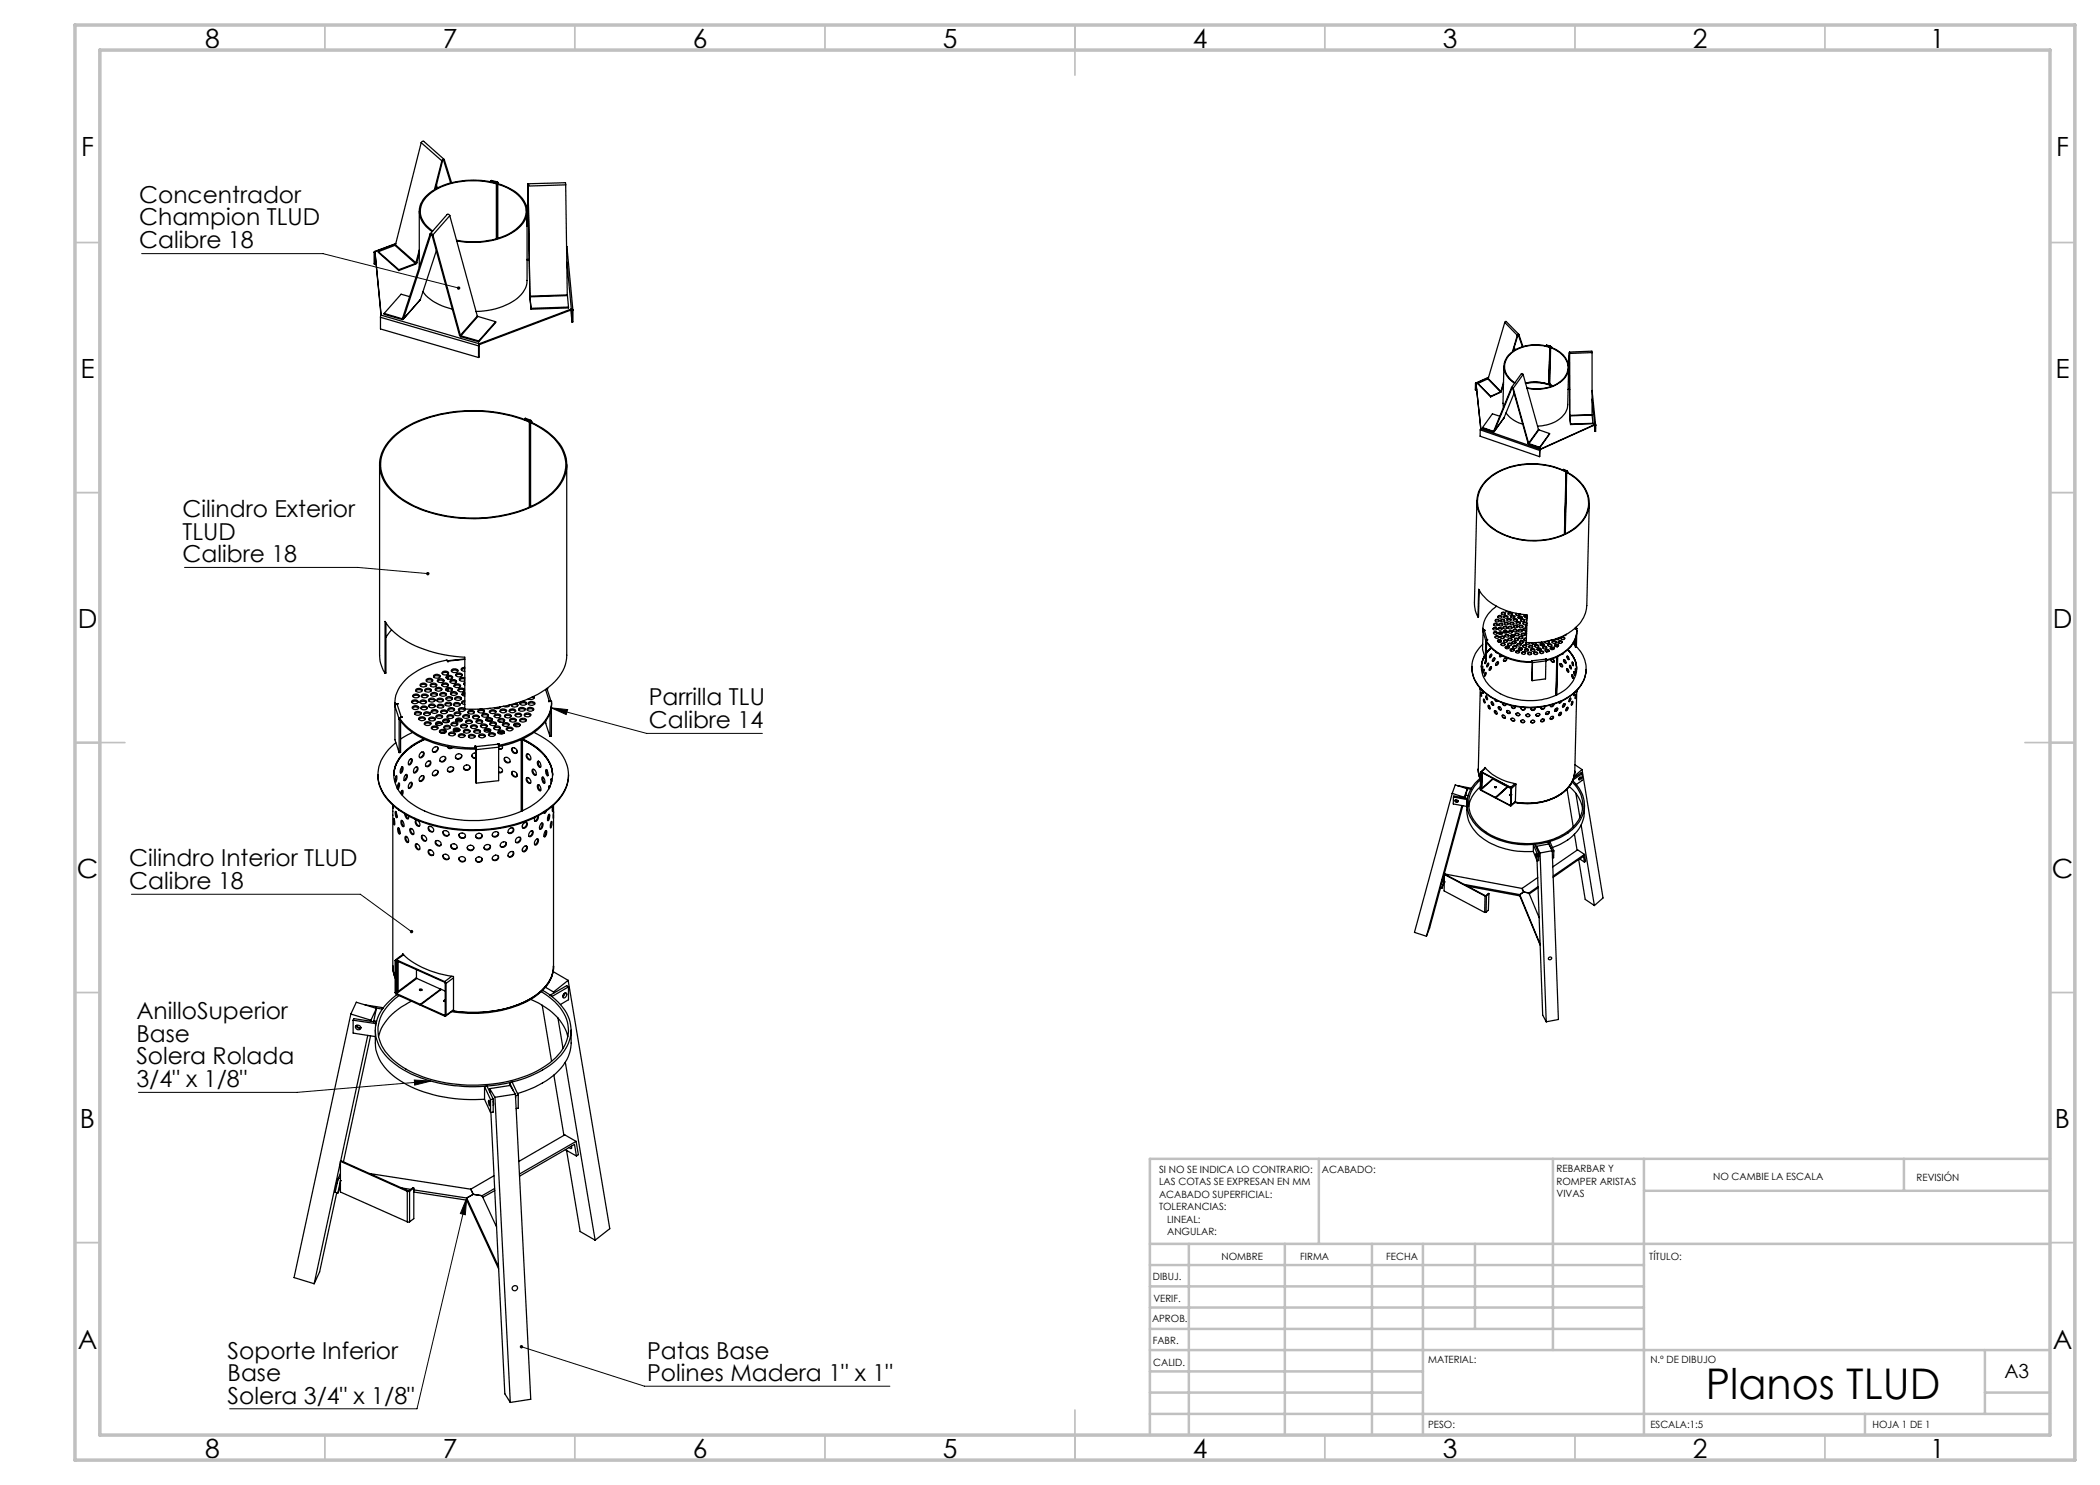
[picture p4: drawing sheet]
<svg xmlns="http://www.w3.org/2000/svg" width="420mm" height="297mm" viewBox="0 0 420 297" stroke-linecap="round" stroke-linejoin="round" font-family="sans-serif">
<defs><g id="words">
<text font-size="8.5" x="341.2" y="279.7">Planos TLUD</text>
<g font-size="5.3">
<text x="41" y="9.5">8</text>
<text x="88.5" y="9.5">7</text>
<text x="138.5" y="9.5">6</text>
<text x="188.5" y="9.5">5</text>
<text x="238.5" y="9.5">4</text>
<text x="288.5" y="9.5">3</text>
<text x="338.5" y="9.5">2</text>
<text x="386" y="9.5">1</text>
<text x="16.2" y="31.2">F</text>
<text x="411.2" y="31.2">F</text>
<text x="16.1" y="75.5">E</text>
<text x="411.1" y="75.5">E</text>
<text x="15.5" y="125.5">D</text>
<text x="410.5" y="125.5">D</text>
<text x="15.4" y="175.5">C</text>
<text x="410.4" y="175.5">C</text>
<text x="16" y="225.5">B</text>
<text x="411" y="225.5">B</text>
<text x="15.5" y="269.7">A</text>
<text x="410.5" y="269.7">A</text>
<text x="41" y="291.5">8</text>
<text x="88.5" y="291.5">7</text>
<text x="138.5" y="291.5">6</text>
<text x="188.5" y="291.5">5</text>
<text x="238.5" y="291.5">4</text>
<text x="288.5" y="291.5">3</text>
<text x="338.5" y="291.5">2</text>
<text x="386" y="291.5">1</text>
</g>
<g font-size="4.7">
<text x="27.8" y="40.6">Concentrador</text>
<text x="27.8" y="45.1">Champion TLUD</text>
<text x="27.8" y="49.6">Calibre 18</text>
<text x="36.5" y="103.4">Cilindro Exterior</text>
<text x="36.5" y="107.9">TLUD</text>
<text x="36.5" y="112.4">Calibre 18</text>
<text x="129.8" y="141">Parrilla TLU</text>
<text x="129.8" y="145.6">Calibre 14</text>
<text x="25.8" y="173.3">Cilindro Interior TLUD</text>
<text x="25.8" y="177.8">Calibre 18</text>
<text x="27.3" y="203.8">AnilloSuperior</text>
<text x="27.3" y="208.3">Base</text>
<text x="27.3" y="212.9">Solera Rolada</text>
<text x="27.3" y="217.4">3/4&quot; x 1/8&quot;</text>
<text x="45.5" y="271.7">Soporte Inferior</text>
<text x="129.4" y="271.7">Patas Base</text>
<text x="45.5" y="276.2">Base</text>
<text x="45.5" y="280.8">Solera 3/4&quot; x 1/8&quot;</text>
<text x="129.4" y="276.2">Polines Madera 1&quot; x 1&quot;</text>
</g>
<text font-size="3.9" x="400.9" y="275.5">A3</text>
<g font-size="2">
<text x="231.8" y="234.6">SI NO SE INDICA LO CONTRARIO:</text>
<text x="231.8" y="237.1">LAS COTAS SE EXPRESAN EN MM</text>
<text x="231.8" y="239.6">ACABADO SUPERFICIAL:</text>
<text x="264.4" y="234.6">ACABADO:</text>
<text x="311.3" y="234.5">REBARBAR Y</text>
<text x="311.3" y="237">ROMPER ARISTAS</text>
<text x="311.3" y="239.5">VIVAS</text>
<text x="342.6" y="236">NO CAMBIE LA ESCALA</text>
<text x="383.3" y="236.2">REVISIÓN</text>
<text x="231.8" y="242.1">TOLERANCIAS:</text>
<text x="233.4" y="244.6">LINEAL:</text>
<text x="233.4" y="247.1">ANGULAR:</text>
<text x="244.3" y="252">NOMBRE</text>
<text x="260" y="251.9">FIRMA</text>
<text x="277.2" y="251.9">FECHA</text>
<text x="329.9" y="251.9">TÍTULO:</text>
<text x="230.6" y="256.1">DIBUJ.</text>
<text x="230.7" y="260.3">VERIF.</text>
<text x="230.4" y="264.4">APROB.</text>
<text x="230.5" y="268.8">FABR.</text>
<text x="230.7" y="273.1">CALID.</text>
<text x="285.6" y="272.5">MATERIAL:</text>
<text x="330.1" y="272.5">N.º DE DIBUJO</text>
<text x="285.6" y="285.5">PESO:</text>
<text x="330.1" y="285.6">ESCALA:1:5</text>
<text x="374.5" y="285.6">HOJA 1 DE 1</text>
</g>
</g></defs>
<path d="M28.3 50.7h36.3l27.1 6.9M36.9 113.5h34.7l13.9 1.2M110.2 141.6l3.3 .3-.3 1zM110.2 141.6l19.1 5.1h23.2M26.3 178.9h45.8l10.2 7.4M82.9 216l3.3 .2-3.3 .8zM86.2 216.2l-26.8 2.3h-31.7M93.3 239.6l-.2 3.4-1-.3zM93.3 239.6l-9.9 42.2h-37.5M104.3 269.3l24.6 7.9h49.1" fill="none" stroke="#000" stroke-width=".2"/>
<g fill="none" stroke="#c0c0c0" stroke-width=".35">
<path d="M65 5v5M115 5v5M165 5v5M215 5v10M265 5v5M315 5v5M365 5v5M15 48.5h5M410 48.5h5M15 98.5h5M410 98.5h5M15 148.5h10"/>
<path d="M405 148.5h10M15 198.5h5M410 198.5h5M15 248.5h5M410 248.5h5M65 287v5M115 287v5M165 287v5M215 282v10M265 287v5M315 287v5M365 287v5"/>
</g>
<g fill="none" stroke="#c0c0c0" stroke-width=".5">
<path d="M263.8 231.8v17M310.6 231.8v38.2M328.8 231.8v55.2M328.8 238.2h81.2M380.8 231.8v6.4M410 231.8h-180v55.2M230 248.8h180M230 257.3h98.8M230 253h98.8M237.8 248.8v38.2M257 248.8v38.2M274.4 248.8v38.2"/>
<path d="M284.6 248.8v38.2M295 248.8v17M230 265.8h98.8M230 261.5h98.8M230 278.5h54.6M230 274.3h54.6M230 270h180M397 278.5h13M397 270v12.8M230 282.8h180M373 282.8v4.2"/>
</g>
<path d="M15 5h400v287h-400zM20 10h390v277h-390z" fill="none" stroke="#c0c0c0" stroke-width=".7"/>
<path d="M85.3 114.5a.34 .34 0 0 0 .1 .5 .34 .34 0 0 0 .5-.2l-.4-.1h.4a.34 .34 0 0 0-.2-.3 .34 .34 0 0 0-.4 .1zM110.2 141.6l3.3 .3-.3 1zM82.1 186.1l-.1 .1a.33 .33 0 0 0 .1 .4 .33 .33 0 0 0 .5-.1l-.3-.2 .3 .2a.34 .34 0 0 0-.1-.5 .34 .34 0 0 0-.4 .1zM82.9 216l3.3 .2-3.3 .8zM104.1 269.1l-.1 .1 .3 .1-.3-.1a.34 .34 0 0 0 .3 .5 .34 .34 0 0 0 .3-.4 .34 .34 0 0 0-.5-.2zM93.3 239.6l-.2 3.4-1-.3zM91.4 57.4a.34 .34 0 0 0 .2 .5 .34 .34 0 0 0 .4-.2l-.3-.1 .3 .1a.34 .34 0 0 0-.1-.4 .34 .34 0 0 0-.5 .1z" fill="#000"/>
<g fill="none" stroke="#000" stroke-width=".25">
<path d="M84.2 28.5l.2-.2h.3l4.1 3.6M84.2 28.5l-5.1 20.5M84.2 28.5l4.2 3.7M87.3 37l.2 .6M88.4 32.2l-1.5 5.7M88.5 32.1l-.1 .1M88.5 32.1l-1.4 5.7M88.7 32v.1M88.7 32.1h-.2M88.7 32.1l1.4 4.5M88.9 32a.3 .3 0 0 0-.3-.1 .3 .3 0 0 0-.2 .3M88.9 32l-.2 .1"/>
<path d="M88.9 32l1.4 4.5M98.2 36.2v.2M98.2 36.2l1.2 .3M98.2 36.2v-.1l1.2 .3M99.3 36.8a16.3 16.3 0 0 0-12.9 1.6 4.4 4.4 0 0 0-2.1 5.1l.7 1.3 1.5 1.4M99.3 36.8v11M99.3 36.7a16.8 16.8 0 0 0-13 1.6 4.7 4.7 0 0 0-2.3 4.8 5.5 5.5 0 0 0 2.5 3.2M99.3 36.7v11M99.3 36.7v.1M99.4 36.5v.1M99.4 36.5v11.2M99.4 36.6l.2 .3"/>
<path d="M99.4 36.6h.1M99.4 36.6l.2 .1M99.4 36.4l.2 .3M99.4 36.4v.1M99.6 36.9a7.5 7.5 0 0 1 5.6 4.6 4.6 4.6 0 0 1-2.5 4.7 16.1 16.1 0 0 1-11.4 1.8M99.6 36.9v10.8M99.6 36.7l.1 .1M99.6 36.7h.1M99.7 36.8a8.3 8.3 0 0 1 5.3 3.8 4.2 4.2 0 0 1-1.6 5.3 15.6 15.6 0 0 1-12.1 2.3M99.7 36.5v.3M99.7 36.8l-.1 .1M105.6 36.8l7.5-.3v.5"/>
<path d="M105.6 36.9v-.1v.4M105.6 37v.1M105.6 37h.1M105.6 37.1l.4 22.1M105.6 36.9v.1M105.6 37.1v.1M105.6 36.9l-.2 8.4M113.1 37l-7.5 .2M113.1 37l.4 22M74.8 50.4l.1 .1M74.8 50.4v2.4l.1 .1M74.9 50.5v2.4"/>
<path d="M74.9 50.5h.1M75 50.3l-.2 .1M75 50.5h-.1M75 50.3l1.2 12.7M75 50.3v.2M75 50.5l1.2 12.5M75.2 52.8l-.3 .1M75.7 50.3l4.1 3.6M75.7 50.3v.2l4.1 3.6M79 49.1l-3.3 1.2M79 49.1l4.1 3.6M79.1 49l-.1 .1"/>
<path d="M79.1 49l4.1 3.6M79.1 48.8l-4.1 1.5M79.2 48.7l-4.3 1.6M79.8 53.9v.2M82 59.3l-1.8-.5-3.4 3.9M83.1 52.7l-3.3 1.2M83.1 52.7v.1M83.1 52.8l-3.3 1.3M83.2 52.6l-.1 .1M83.2 52.6h.2M83.4 52.6l-.3 .2M83.9 42.3v11.1"/>
<path d="M83.9 50l-.7 2.6M83.9 50.6l-.5 2M84 60l-3.4 3.8M84.1 59.9l-.1 .1M84.1 59.9l-3.4 3.9M84.6 58.3a9.5 9.5 0 0 0 5.9 3.5M86 46.8a.31 .31 0 0 1 .3-.1 .31 .31 0 0 1 .3 .3M86 46.8l.2 .1M86 46.8l-5.5 16.9M86.2 46.9l.2 .1M86.2 46.9l-5.5 16.9M86.2 46.9h.1"/>
<path d="M86.4 47h.2M86.4 47l5.5 20.1M86.6 47l5.5 20.1M87.3 50.1l-3.2 9.8M90 43.1l-.2-.2h-.4l-3.4 3.9M90 43.1l-3.4 3.9M90 43.1l5.5 20.1M105.4 42.3v13.8a5.5 5.5 0 0 1-3.6 4.6 14.9 14.9 0 0 1-6.6 1.6M105.4 51.9h.5M105.9 52h-.5M106 59.2v.2M106 59.2v.3"/>
<path d="M106 59.4v.1M106 59.4l.2 2.3M106 59.5l.2 2.3M113.3 49.2l1.3 12.9M113.4 52.5l.9 9.3M113.5 59v.1M113.5 59l-7.5 .2M113.5 59.1l-7.5 .3M113.5 59.1l.2 2.3M76.1 63.5l19.6 5.7M76.1 63.5v2.3l19.6 5.7M76.2 63l-.1 .5"/>
<path d="M76.2 63l19.6 5.8M76.8 62.7v.2l3.6 1M76.8 62.7l3.6 1M80.4 63.7v.2M80.5 63.7h-.1M80.5 63.7l.2 .1M80.5 63.6l-.1 .1M80.7 63.8l-.3 .1M91.9 67.1l.3 .2M91.9 67.1h.2M92.1 67.1l.1 .1M92.2 67.2v.1"/>
<path d="M92.2 67.2l3.5 1M92.2 67.3l3.5 1.1M95.5 63.2l.1 .1M95.5 63.2l-3.4 3.9M95.6 63.3l-3.4 3.9M95.6 63.3l3.5 1M95.7 69.2v2.3M95.7 68.2v.2M95.8 69.1l-.1 .1M95.8 69.1v2.3l-.1 .1M95.8 68.8l-.1 .4M95.8 68.9v.2"/>
<path d="M95.8 68.8v.1M99.1 64.3l-3.4 3.9M99.1 64.3v.2l-3.4 3.9M106.2 61.7v.1M113.7 61.4v.2l-7.5 .2M113.7 61.4l-7.5 .3M114.2 62l.2 2.4M114.3 61.8l.3 .3M114.3 62l.3 .1M114.3 61.8v.2M114.3 61.8l-18.5 7M114.3 62l-18.5 6.9"/>
<path d="M114.4 62.1v2.3M114.6 62.1v2.3h-.2M295.1 76.7l.1 .1M295.1 76.7v1.3M295.2 76.8h.1M295.2 76.8l-.1 1.2M295.2 76.7h-.1M295.2 76.7l1 9M295.2 76.7v.1M295.2 76.8l1 8.9M295.3 77.9l-.2 .1M295.6 76.7l2.5 2.6"/>
<path d="M295.6 76.7l2.5 2.7M297.6 75.8l-2 .9M297.6 75.8l2.5 2.6M297.6 75.7v.1M297.6 75.7l2.6 2.6M297.7 75.5l-2.6 1.1M297.7 75.6l-2.5 1.1M298.1 79.3v.1M300.1 78.4l-2 .9M300.1 78.4v.1M300.1 78.5l-2 .9M300.2 78.3l-.1 .1"/>
<path d="M300.2 78.3l-.1 .2M300.2 78.3h.1M300.7 76.4l-.5 1.9M300.7 76.8l-.5 1.5M300.8 73.2l-.2 7.4 .1 .9M301 64.5l.2-.2 2.6 2.6M301 64.5l-3.4 11.2M301 64.5l2.5 2.6M302.3 77.5h.2l.1 .1M302.3 77.5l.1 .1M302.3 77.5l-3.6 8.8M302.4 77.6h.1"/>
<path d="M302.4 77.6l-3.6 8.7M302.5 77.6h.1M302.5 77.6l3.1 11M302.6 77.6l3.1 11M302.8 78.6l-2 4.9M302.9 69.5l.1 .5M303.5 67.1h.1M303.5 67.1l-1 3.2M303.6 67.1l-1 3.1M303.7 67l-.1 .1M303.7 67h.1M303.7 67l.8 2.4"/>
<path d="M303.8 66.9l-.3 .2M303.8 66.9l-.1 .1M303.8 66.9l.8 2.4M304.6 74.9l-.3-.1-2 2.7M304.6 74.9l-2 2.7M304.6 74.9l3.1 11M305.1 76.7a9.4 9.4 0 0 1 5.3 .5M309.3 69.1l.7 .2M309.3 69.1l.8 .1M309.3 69.1v.1M309.8 76.9a9.3 9.3 0 0 0-4.7-.3h.1a8.7 8.7 0 0 1 5.4 .6l-.6-.3M309.8 76.7h.1"/>
<path d="M310 69.5a7.9 7.9 0 0 0-8.3 1.7 3.5 3.5 0 0 0 1.3 5.4M310 69.5l-.2 7.4M310 69.4a8.1 8.1 0 0 0-8.4 1.7 3.6 3.6 0 0 0 1.3 5.6M310 69.3l.1 .1M310 69.4v.1M310 69.3l-.2 7.6M310 69.4l.1 .1M310 69.4l-.2 7.4 .2 .1M310 69.4h.2M310 69.4h.1M310.1 69.2l.1 .2M310.1 69.4h.1"/>
<path d="M310.1 69.2l-.1 .1M310.1 69.5a4.7 4.7 0 0 1 3.5 4.1 4.3 4.3 0 0 1-3.2 3.6 9 9 0 0 1-5 .3M310.1 69.5l-.1 7.4M310.2 69.5a4.5 4.5 0 0 1 3.5 4.7 5.6 5.6 0 0 1-5.1 3.5l-1.4 .2-1.8-.3M310.2 69.4v.1M310.2 69.4h.1M310.2 69.5h-.1M313.6 77.9h.3h-.3M313.7 73.6l-.2 7.4a4.9 4.9 0 0 1-4.1 4l-1.9 .2M313.9 70.4l4.5-.2v.3M313.9 70.4v.3M313.9 70.5v.1"/>
<path d="M313.9 70.5h.1M313.9 70.6v12.5M313.9 70.4v.1M313.9 70.6v.1M313.9 70.5l-.2 2.7M313.9 70.4l-.2 2.7M318.4 78.1l.7 6.9M318.4 70.5l-4.5 .2M318.4 70.5v12.4M318.4 79.8l.5 5.1M75.9 92.9v38.2l.3 1.8 .8 1.8M105 83.7v.2"/>
<path d="M105 83.7l1 .5M105 83.7l.1-.1 1.1 .5M105.9 84.4a29.3 29.3 0 0 0-24 .8 10.2 10.2 0 0 0-5.7 6.9 7.8 7.8 0 0 0 3.2 6.9 23.9 23.9 0 0 0 15 4.6 25.6 25.6 0 0 0 14.7-4 8.3 8.3 0 0 0 4-7.3 9.7 9.7 0 0 0-5.4-7l-1.6-.7M105.9 84.4v17.1M106 84.3a29.7 29.7 0 0 0-24.1 .7 10.6 10.6 0 0 0-5.9 6.9 7.8 7.8 0 0 0 3.5 7.4 25.3 25.3 0 0 0 15.4 4.4 25.5 25.5 0 0 0 14.5-4.1 8.3 8.3 0 0 0 3.9-7.4 9.2 9.2 0 0 0-4.8-6.5l-2.2-1.2M106 84.3v17.1M106 84.3l-.1 .1M106 84.4v17M106 84.2l.1 .1M106 84.2v.1M106.1 84.3v.3M106.1 84.3h.1"/>
<path d="M106.1 84.6v16.7M106.2 84.1l.1 .1-.1 .1M106.2 84.1l-.2 .1M106.2 84.3l.1 .2M106.2 84.3h.1M106.2 84.3v.2M106.3 84.5l-.2 .1M106.3 84.2v.3M113.3 92.9v38.2a8.1 8.1 0 0 1-3.6 6.3 25.3 25.3 0 0 1-14.6 4.4h-2.1v-10.4a23.6 23.6 0 0 1-14.1-4.9l-1.1-1.1-.8-1.1v10.4M296.1 86l11.8 4.1M296.1 86l-.1 1.2 11.9 4.1M296.2 85.7l-.1 .3"/>
<path d="M296.2 85.7l11.8 4.1M296.5 85.5l2.2 .8M296.5 85.5l2.2 .9M298.7 86.3h.1M298.7 86.3v.1M298.8 86.1l-.1 .2M298.8 86.3l-.1 .1M300 83.3l-1.5-.5-2 2.7M300.8 83.5l-2 2.8M300.8 83.5v.1M301.2 82.6a6 6 0 0 0 3.4 2.2M305.6 88.6l.2 .2"/>
<path d="M305.6 88.6h.1M305.7 88.6l.1 .1M305.8 88.7l2.1 .8M305.8 88.7v.1M305.8 88.8l2.1 .8M307.7 85.9l.1 .1M307.7 85.9l-2 2.7M307.8 86l-2 2.7M307.8 86l2.1 .7M307.9 89.5v.1M307.9 91.3h.1M308 90l-.1 .1"/>
<path d="M308 90l-.1 1.3M308 89.8l-.1 .3M308 89.9v.1M308 89.8v.1M309.9 86.7l-2 2.8M309.9 86.7l-2 2.9M312.6 93.9v.1M312.6 93.9l.7 .3M312.6 93.9l.8 .3M313.2 94.4a14.9 14.9 0 0 0-14.8 .8 6 6 0 0 0-.5 9.9 14.6 14.6 0 0 0 17.1 .5 5.9 5.9 0 0 0 .2-9.9l-1.9-1.2M313.2 94.4l-.3 12.5M313.3 94.3a15 15 0 0 0-15.3 1.1 6 6 0 0 0-.4 9.6 14.9 14.9 0 0 0 17.6 .6 6 6 0 0 0 0-10l-1.8-1.2"/>
<path d="M313.3 94.4l-.3 12.4M313.3 94.3l-.4 12.5M313.3 94.3l-.1 .1M313.3 94.3v.2M313.3 94.2v.1M313.3 94.3l.1 .1M313.3 94.3h.1M313.3 94.5l-.2 12.2M313.4 94.2v.2M313.4 94.2h-.1M313.4 94.4h.1M313.4 94.3v.1"/>
<path d="M313.4 94.4l-.1 .1M313.9 83.1v.1M313.9 83.1v.2M313.9 83.2v.1M313.9 83.2l.2 1.6M313.9 83.3l.2 1.6M314.1 84.8v.1M318.4 82.9v.1M318.4 82.9l-4.5 .2M318.4 83l-4.5 .2M318.4 83l.2 1.7M318.6 84.7l-4.5 .1"/>
<path d="M318.6 84.7l-4.5 .2M318.9 85l.1 1.3M318.9 84.9l.3 .1M318.9 85l.1 .1M318.9 84.9l-10.9 4.9M318.9 84.9v.1M318.9 85l-10.9 4.9M319 85.1v1.2M319 85v.1M319.2 85l-.2 .1M319.2 85l-.1 1.3h-.1M295.4 100.2l-.5 20.6 .2 1.3 .5 1.3"/>
<path d="M295.8 118l-.1 5.4h-.1M317.9 100.7l-.5 20.4a7.1 7.1 0 0 1-4.3 5.9 15.4 15.4 0 0 1-7.8 1.5l.1-5.5a12.5 12.5 0 0 1-9.2-4.3l-.5-.8-.1 5.5M77.2 124.6v10l-.2 .1M78.3 126l-1.1 1.5M82.5 139.1a.77 .77 0 0 1 1.4 .1 .75 .75 0 0 1-1.4-.1zM82.6 139.3a.88 .88 0 0 1 1.2 0M83.1 138.2a.93 .93 0 0 1 1.3 0M83.2 137.9a.65 .65 0 0 1 .7-.3 .65 .65 0 0 1 .5 .6 .71 .71 0 0 1-1.3-.2zM84.1 137.2a.81 .81 0 0 1 1.2 0M84.1 136.8a.68 .68 0 0 1 .7-.2 .68 .68 0 0 1 .5 .6 .74 .74 0 0 1-1.3-.3zM84.3 139.3a.93 .93 0 0 1 1.2 0M84.3 139a.79 .79 0 0 1 1.3 .2 .84 .84 0 0 1-1.4 0z"/>
<path d="M84.9 137.9a.77 .77 0 0 1 1.4 .2 .72 .72 0 0 1-.7 .3 .72 .72 0 0 1-.7-.5zM85 138.2a.89 .89 0 0 1 1.2 0M85.3 136.2a.93 .93 0 0 1 1.2 0M85.3 135.9a.65 .65 0 0 1 .7-.3 .65 .65 0 0 1 .5 .6 .74 .74 0 0 1-1.3-.2zM85.8 139.8a.65 .65 0 0 1 .7-.2 .65 .65 0 0 1 .5 .6 .7 .7 0 0 1-.7 .2 .7 .7 0 0 1-.6-.5zM86 136.9a.77 .77 0 0 1 1.3 .2 .72 .72 0 0 1-.7 .3 .72 .72 0 0 1-.6-.5zM86.1 137.2a.81 .81 0 0 1 1.2 0M86.2 139a.81 .81 0 0 1 1.2 0M86.3 138.7a.66 .66 0 0 1 .7-.2 .66 .66 0 0 1 .4 .5 .74 .74 0 0 1-1.3-.2zM86.7 135.4a.88 .88 0 0 1 1.3 0M86.8 135a.79 .79 0 0 1 1.2 .3 .72 .72 0 0 1-.7 .3 .72 .72 0 0 1-.6-.5zM87.1 138a.93 .93 0 0 1 1.2 0"/>
<path d="M87.1 137.7a.68 .68 0 0 1 .8-.3 .68 .68 0 0 1 .4 .6 .74 .74 0 0 1-1.2-.2zM87.5 139.8a.83 .83 0 0 1 1.2 .3 .84 .84 0 0 1-1.4-.1zM87.5 136.3a.93 .93 0 0 1 1.3 0M87.6 135.9a.68 .68 0 0 1 .7-.2 .68 .68 0 0 1 .5 .6 .84 .84 0 0 1-1.3-.2zM88 139a.93 .93 0 0 1 1.3 0M88.1 138.7a.79 .79 0 0 1 1.2 .2 .84 .84 0 0 1-1.4 0zM88.4 137.1a.88 .88 0 0 1 1.2 0M88.4 136.8a.68 .68 0 0 1 .8-.2 .68 .68 0 0 1 .4 .5 .74 .74 0 0 1-1.2-.2zM88.4 134.7a.88 .88 0 0 1 1.3 0M88.5 134.4a.66 .66 0 0 1 .7-.2 .66 .66 0 0 1 .5 .6 .74 .74 0 0 1-1.3-.3zM89.2 139.6a.79 .79 0 0 1 1.3 .2 .8 .8 0 0 1-1.3-.1zM89.2 138a.88 .88 0 0 1 1.2 0"/>
<path d="M89.2 137.7a.79 .79 0 0 1 1.3 .2 .75 .75 0 0 1-1.4-.1zM89.2 139.8a.93 .93 0 0 1 1.3 0M89.2 135.6a.93 .93 0 0 1 1.3 0M89.3 135.3a.79 .79 0 0 1 1.2 .2 .72 .72 0 0 1-.7 .4 .72 .72 0 0 1-.6-.5zM89.6 134.6v.3M89.6 135.4v.4M89.6 137v.2M89.6 137.8v.5M89.6 134.7v.1M89.6 137.1v.1M89.6 132.2l.1 .1h-.2l-.1-.3a15 15 0 0 0-9.1 4.9l-.7 1.1-.4 1.1-.2 1.7 .6-.1M89.6 132.2v.1"/>
<path d="M90 136.2a.77 .77 0 0 1 1.3 .1 .72 .72 0 0 1-.7 .4 .72 .72 0 0 1-.6-.5zM90 136.4a.89 .89 0 0 1 1.3 0M90.1 138.8a.81 .81 0 0 1 1.3 0M90.2 138.5a.68 .68 0 0 1 .7-.2 .68 .68 0 0 1 .5 .5 .74 .74 0 0 1-1.3-.2zM90.3 134.3a.88 .88 0 0 1 1.2 0M90.3 133.9a.79 .79 0 0 1 1.3 .3 .84 .84 0 0 1-1.4 0zM90.8 137.3a.93 .93 0 0 1 1.3 0M90.9 136.9a.68 .68 0 0 1 .7-.2 .68 .68 0 0 1 .5 .6 .74 .74 0 0 1-1.3-.2zM91 139.8a.81 .81 0 0 1 1.3 0M91.1 139.5a.68 .68 0 0 1 .7-.2 .68 .68 0 0 1 .5 .5 .84 .84 0 0 1-1.4-.1zM91.2 135.1a.93 .93 0 0 1 1.2 0M91.2 134.8a.8 .8 0 0 1 1.3 .2 .84 .84 0 0 1-1.4 0z"/>
<path d="M91.6 138.1a.93 .93 0 0 1 1.3 0M91.7 137.8a.8 .8 0 0 1 1.2 .2 .84 .84 0 0 1-1.3 0zM93 138.5h-.2a.39 .39 0 0 0-.4 .4 .39 .39 0 0 0 .6 .3M93 133.5h-.4a.36 .36 0 0 0-.4 .4 .36 .36 0 0 0 .5 .3l.3 .1M93 135.6a.8 .8 0 0 0-1.1 .3 .79 .79 0 0 0 1.1 .3M93 136.5l-.3 .3 .3 .2M93 138.7l-.6 .3M93 136.7l-.2 .2M93 135.8h-.7l-.4 .2M93 133.7l-.7 .3M93 131.8l-3.4 .3M93 138.8l-.5 .1"/>
<path d="M93 131.9l-3.4 .3M106.4 139.4l.4 .3M106.7 139.3l.1 .1a.71 .71 0 0 1-1.1 .4M109.1 137.9l.8 2.3M109.4 137.7l.8 2.6M109.4 137.8h.1M109.4 137.7v.1M294.4 133.3a6.9 6.9 0 0 0 3.6 6l.9 .6M296.1 137.9v-.2v.2M296.1 137.8l-.4 16M296.2 138.5l.1 .8zM296.4 138l.1 .7 .2-.1-.1-.4"/>
<path d="M296.5 133.2l-.1 .8zM296.5 138.1l.2 .5M296.5 128.9a6 6 0 0 0 .2 9.3 15.1 15.1 0 0 0 17.7 .6 6 6 0 0 0 .9-9.5M296.6 125.7v.5M296.6 126.2h.1M296.6 126l.4 .1h-.1M296.6 126.3l.5 1.9M296.6 126.3l-.1 3.6 .6 1.9M296.6 126v.2M296.7 139.8h.1a.52 .52 0 0 1 .1 .8zM296.7 133.9l-.1 .6M296.8 133.9l.1 .1-.3 .6z"/>
<path d="M296.8 139.9l.2 .6M296.9 126.1l-.3 .2M296.9 126.1l.5 1.8M296.9 131.2l-.5 1.3-.1 .9 .3-1.5zM297 134.6l.1-.1a.47 .47 0 0 1-.2 .7zM297.1 134.5l-.2 .7M297.1 139.2h.2a.49 .49 0 0 1 .1 .7zM297.1 128.2v3.6M297.1 128.2h.1M297.2 128a10 10 0 0 0 8.6 4.3h.6M297.2 128.2a10 10 0 0 0 8.6 4.3h.6v-.2M297.2 128.1l-.1 .1"/>
<path d="M297.2 132l-.2 .6M297.2 132l.1 .1-.3 .6zM297.2 128v.2M297.3 139.2l.2 .7M297.3 128.4v3.3l-.2 .1M297.4 127.9l-.2 .1M297.4 127.9h.1M297.4 127.9v.1M297.5 127.9l-.3 .1M297.5 127.9v.1M297.5 132.7l.1-.1a.47 .47 0 0 1-.2 .7zM297.6 132.6l-.2 .7"/>
<path d="M297.9 129.9l.3-.3-.9 1.1zM298.1 133.4l.1-.1a.4 .4 0 0 1 0 .5 .4 .4 0 0 1-.3 .2zM298.1 130.9l.1-.1a.4 .4 0 0 1 .1 .5 .4 .4 0 0 1-.3 .2l-.1-.1zM298.2 133.3l-.1 .5-.2 .2M298.2 129.5l-.9 1.1M298.3 130.8l-.1 .4-.3 .3M298.6 125.8a.49 .49 0 0 1 .8 0M298.6 131.7l.2-.1a.38 .38 0 0 1 .1 .4 .38 .38 0 0 1-.4 .2zM298.7 125.6a.36 .36 0 0 1 .4-.1 .36 .36 0 0 1 .2 .4 .36 .36 0 0 1-.4 .1 .36 .36 0 0 1-.2-.4zM298.7 126.6a.49 .49 0 0 1 .8 .1M298.7 126.4a.39 .39 0 0 1 .5-.1 .39 .39 0 0 1 .2 .5 .39 .39 0 0 1-.5 .1 .39 .39 0 0 1-.2-.5zM298.7 125a.46 .46 0 0 1 .8 0"/>
<path d="M298.8 124.8a.34 .34 0 0 1 .5-.2 .34 .34 0 0 1-.1 .6 .33 .33 0 0 1-.4-.1 .33 .33 0 0 1 0-.3zM298.9 131.6l-.1 .3-.3 .3M298.9 139.9l.3 .4h.2l.1-.2M299 127.5a.48 .48 0 0 1 .8 0M299 127.2a.37 .37 0 0 1 .5-.1 .37 .37 0 0 1 .2 .5 .37 .37 0 0 1-.5 .1 .37 .37 0 0 1-.2-.5zM299 124.2a.48 .48 0 0 1 .8 0M299 139.9l.5 .3M299.2 123.9a.34 .34 0 0 1 .5-.1 .34 .34 0 0 1-.1 .6 .34 .34 0 0 1-.4 0 .34 .34 0 0 1 0-.5zM299.2 130.4l.2 .1M299.3 121.2a5.6 5.6 0 0 0-2.7 4.8M299.3 130.5h-.1M299.3 132.5l.2-.1a.37 .37 0 0 1 .1 .5 .37 .37 0 0 1-.5 .1z"/>
<path d="M299.5 128.2a.44 .44 0 0 1 .8 .1M299.6 123.4a.46 .46 0 0 1 .8 0M299.6 127.9a.34 .34 0 0 1 .5 0 .34 .34 0 0 1 0 .5 .34 .34 0 0 1-.5 0 .34 .34 0 0 1 0-.5zM299.6 125.8a.46 .46 0 0 1 .8 0M299.6 132.4l-.1 .3-.4 .3M299.6 125.6a.36 .36 0 0 1 .5-.1 .36 .36 0 0 1 .2 .4 .36 .36 0 0 1-.5 .1 .36 .36 0 0 1-.2-.4zM299.7 123.2a.36 .36 0 0 1 .5-.1 .36 .36 0 0 1 .1 .5 .36 .36 0 0 1-.6 0l-.1-.1zM299.7 126.7a.49 .49 0 0 1 .8 0M299.8 126.5a.39 .39 0 0 1 .4-.1 .39 .39 0 0 1 .2 .4 .39 .39 0 0 1-.5 .1 .39 .39 0 0 1-.1-.4zM299.8 125a.46 .46 0 0 1 .7 0M299.8 124.8a.34 .34 0 0 1 .5-.2 .34 .34 0 0 1-.1 .6 .33 .33 0 0 1-.3-.1 .33 .33 0 0 1-.1-.3zM300 128.4l.2-.1z"/>
<path d="M300 130.9v.5l.4-.2M300.1 127.5a.46 .46 0 0 1 .8 0M300.1 124.2a.46 .46 0 0 1 .8 0M300.2 124a.34 .34 0 0 1 .5-.2 .34 .34 0 0 1-.1 .6 .33 .33 0 0 1-.3-.1 .33 .33 0 0 1-.1-.3zM300.2 127.2a.37 .37 0 0 1 .6 0 .37 .37 0 0 1-.1 .6 .37 .37 0 0 1-.5-.2l-.1-.1zM300.2 128.9a.43 .43 0 0 1 .8 0M300.2 128.2l-.4 .2M300.3 122.8a.46 .46 0 0 1 .8 0M300.3 128.7a.34 .34 0 0 1 .5-.1 .34 .34 0 0 1 0 .5 .34 .34 0 0 1-.5 0 .34 .34 0 0 1 0-.4zM300.4 131.1l-.5 .2M300.4 122.5a.36 .36 0 0 1 .5-.1 .36 .36 0 0 1 .1 .5 .36 .36 0 0 1-.6 0l-.1-.1zM300.4 126.6l-.6 .2"/>
<path d="M300.6 125.6a.46 .46 0 0 1 .8 0M300.7 126.4a.48 .48 0 0 1 .7 0M300.7 128.1a.38 .38 0 0 1 .5-.2 .38 .38 0 0 1 .2 .5 .44 .44 0 0 1-.7-.3zM300.7 126.2a.37 .37 0 0 1 .5-.1 .37 .37 0 0 1 .1 .4 .37 .37 0 0 1-.4 .1 .37 .37 0 0 1-.2-.4zM300.7 128.3a.49 .49 0 0 1 .8 0M300.7 125.3a.37 .37 0 0 1 .6 0 .37 .37 0 0 1 0 .5 .37 .37 0 0 1-.6-.1l-.1-.2zM300.8 123.4a.46 .46 0 0 1 .8 0M300.8 123.2a.35 .35 0 0 1 .5-.1 .35 .35 0 0 1 .1 .5 .37 .37 0 0 1-.4 0 .37 .37 0 0 1-.2-.4zM300.9 124.8a.46 .46 0 0 1 .8 0M300.9 124.6a.34 .34 0 0 1 .6-.2 .34 .34 0 0 1-.1 .6 .33 .33 0 0 1-.4-.1 .33 .33 0 0 1-.1-.3zM301 127.2a.46 .46 0 0 1 .8 0M301 127a.35 .35 0 0 1 .5-.2 .35 .35 0 0 1 .1 .6 .37 .37 0 0 1-.4 0 .37 .37 0 0 1-.2-.4z"/>
<path d="M301.1 129.5a.48 .48 0 0 1 .7 .1M301.1 129.3a.37 .37 0 0 1 .5-.1 .37 .37 0 0 1 .1 .5 .37 .37 0 0 1-.4 .1 .37 .37 0 0 1-.2-.5zM301.1 122.1a.43 .43 0 0 0 .7 .2M301.2 122.1v.1M301.3 131.7l-.2 .4-.4 .1M301.3 129.4l-.2 .2M301.3 126.3l-.6 .2M301.4 124a.46 .46 0 0 1 .8 0M301.4 129.4l-.2 .3M301.4 123.8a.35 .35 0 0 1 .6-.1 .35 .35 0 0 1 0 .5 .37 .37 0 0 1-.4 0 .37 .37 0 0 1-.2-.4zM301.6 128.9a.46 .46 0 0 1 .7 0M301.6 127.9a.48 .48 0 0 1 .8 0"/>
<path d="M301.6 127.7a.36 .36 0 0 1 .5-.1 .36 .36 0 0 1 .2 .5 .36 .36 0 0 1-.5 0 .36 .36 0 0 1-.2-.4zM301.6 125.6a.46 .46 0 0 1 .8 0M301.6 122.8a.49 .49 0 0 1 .8 0M301.7 128.7a.37 .37 0 0 1 .5-.1 .37 .37 0 0 1 0 .6 .37 .37 0 0 1-.6-.2l-.1-.1zM301.7 125.4a.35 .35 0 0 1 .5-.2 .35 .35 0 0 1 0 .6 .37 .37 0 0 1-.4 0 .37 .37 0 0 1-.1-.4zM301.7 122.6a.39 .39 0 0 1 .4-.1 .39 .39 0 0 1 .2 .4 .39 .39 0 0 1-.4 .1 .39 .39 0 0 1-.2-.4zM301.7 126.4a.48 .48 0 0 1 .8 .1M301.7 126.2a.37 .37 0 0 1 .5-.1 .37 .37 0 0 1 .2 .5 .37 .37 0 0 1-.5 .1 .37 .37 0 0 1-.2-.5zM302 124.8a.46 .46 0 0 1 .8 0M302 124.6a.34 .34 0 0 1 .5-.2 .34 .34 0 0 1 .1 .5 .35 .35 0 0 1-.4 0 .35 .35 0 0 1-.2-.3zM302 130a.48 .48 0 0 1 .8 .1M302.1 129.8a.39 .39 0 0 1 .5-.1 .39 .39 0 0 1 .2 .5 .39 .39 0 0 1-.5 .1 .39 .39 0 0 1-.2-.5z"/>
<path d="M302.1 130.1l.2 .1M302.1 127.2a.49 .49 0 0 1 .8 .1M302.2 127a.39 .39 0 0 1 .4-.1 .39 .39 0 0 1 .2 .5 .39 .39 0 0 1-.5 .1 .39 .39 0 0 1-.1-.5zM302.2 123.4a.49 .49 0 0 1 .7 0M302.2 123.2a.35 .35 0 0 1 .5-.1 .35 .35 0 0 1 .1 .5 .35 .35 0 0 1-.4 0 .35 .35 0 0 1-.2-.4zM302.3 130.2h.1M302.4 128.5a.46 .46 0 0 1 .8 0M302.4 128.3a.35 .35 0 0 1 .6-.1 .35 .35 0 0 1 0 .5 .37 .37 0 0 1-.4 0 .37 .37 0 0 1-.2-.4zM302.5 129.5a.46 .46 0 0 1 .8 0M302.6 126a.38 .38 0 0 1 .5-.2 .38 .38 0 0 1 .2 .5 .44 .44 0 0 1-.7-.3zM302.6 126.1a.49 .49 0 0 1 .8 .1M302.6 124a.49 .49 0 0 1 .8 .1"/>
<path d="M302.7 129.2a.35 .35 0 0 1 .5-.1 .35 .35 0 0 1 0 .5 .35 .35 0 0 1-.5 0l-.2-.2zM302.7 123.9a.33 .33 0 0 1 .5-.2 .33 .33 0 0 1 0 .5 .33 .33 0 0 1-.3 0 .33 .33 0 0 1-.2-.3zM302.7 125.4a.46 .46 0 0 1 .8 0M302.7 123.2v.4M302.8 123.3v.3M302.8 125.1a.33 .33 0 0 1 .5-.1 .33 .33 0 0 1 0 .5 .33 .33 0 0 1-.4 0 .33 .33 0 0 1-.1-.4zM302.9 127.3l-.5 .2M302.9 127.9a.46 .46 0 0 1 .8 0M302.9 127.7a.35 .35 0 0 1 .6-.1 .35 .35 0 0 1 0 .5 .37 .37 0 0 1-.4 0 .37 .37 0 0 1-.2-.4zM303 126.9a.44 .44 0 0 1 .8 .1M303 126.7a.36 .36 0 0 1 .5-.1 .36 .36 0 0 1 .2 .4 .36 .36 0 0 1-.5 .2 .36 .36 0 0 1-.2-.5zM303.1 128.7h-.4"/>
<path d="M303.1 130.4a.46 .46 0 0 1 .8 0M303.2 130.2a.35 .35 0 0 1 .5-.2 .35 .35 0 0 1 0 .6 .38 .38 0 0 1-.4 0 .38 .38 0 0 1-.1-.4zM303.2 122.7a.35 .35 0 0 0 .3 .5 .35 .35 0 0 0 .4-.4M303.2 124.6a.48 .48 0 0 1 .8 .1M303.3 124.4a.37 .37 0 0 1 .5-.1 .37 .37 0 0 1 .1 .5 .37 .37 0 0 1-.4 .1 .37 .37 0 0 1-.2-.5zM303.4 129a.46 .46 0 0 1 .8 0M303.5 128.8a.36 .36 0 0 1 .4-.1 .36 .36 0 0 1 .2 .4 .36 .36 0 0 1-.4 .1 .36 .36 0 0 1-.2-.4zM303.5 122.7l-.4 .2M303.5 130.2l.3 .1M303.6 126.2a.49 .49 0 0 1 .8 0M303.7 123.3a.34 .34 0 0 1 .5-.1 .34 .34 0 0 1-.1 .6 .33 .33 0 0 1-.3-.1 .33 .33 0 0 1-.1-.4zM303.7 126a.39 .39 0 0 1 .5-.1 .39 .39 0 0 1 .1 .4 .39 .39 0 0 1-.4 .1 .39 .39 0 0 1-.2-.4z"/>
<path d="M303.7 129.8a.48 .48 0 0 1 .8 .1M303.7 122.8l.2 .1M303.7 129.6a.37 .37 0 0 1 .5-.1 .37 .37 0 0 1 .2 .5 .37 .37 0 0 1-.5 0 .37 .37 0 0 1-.2-.4zM303.7 127.4a.37 .37 0 0 1 .5-.2 .37 .37 0 0 1 .2 .5 .44 .44 0 0 1-.7-.3zM303.7 127.6a.46 .46 0 0 1 .8 0M303.7 129.7l.4 .1 .1 .2M303.8 125.3a.49 .49 0 0 1 .8 .1M303.8 125.1a.39 .39 0 0 1 .5-.1 .39 .39 0 0 1 .2 .5 .39 .39 0 0 1-.5 .1 .39 .39 0 0 1-.2-.5zM303.9 122.8h.1M304 128.4a.48 .48 0 0 1 .7 0M304 128.2a.36 .36 0 0 1 .5-.1 .36 .36 0 0 1 .1 .4 .36 .36 0 0 1-.4 .1 .36 .36 0 0 1-.2-.4zM304.1 124.1a.46 .46 0 0 1 .8 0"/>
<path d="M304.2 129.9v.1M304.2 123.9a.36 .36 0 0 1 .6-.1 .36 .36 0 0 1 0 .5 .36 .36 0 0 1-.5 0l-.2-.1zM304.2 126.9a.49 .49 0 0 1 .8 .1M304.3 130.5a.36 .36 0 0 1 .5-.2 .36 .36 0 0 1 .1 .5 .44 .44 0 0 1-.6-.3zM304.3 130.7a.46 .46 0 0 1 .8 0M304.4 126.7a.33 .33 0 0 1 .5-.1 .33 .33 0 0 1 0 .5 .33 .33 0 0 1-.5 .1 .33 .33 0 0 1 0-.5zM304.4 123.5h-.8a.46 .46 0 0 1 .8 0M304.6 129.3a.44 .44 0 0 1 .7 0M304.6 129.1a.37 .37 0 0 1 .5-.2 .37 .37 0 0 1 .2 .5 .37 .37 0 0 1-.5 .1 .37 .37 0 0 1-.2-.4zM304.7 128.4l-.2 .2M304.8 125.8h.3M304.9 129.9a.36 .36 0 0 1 .5-.2 .36 .36 0 0 1 .1 .5 .41 .41 0 0 1-.6-.3z"/>
<path d="M304.9 130a.44 .44 0 0 1 .8 .1M304.9 127.1h-.5M305 122.9a.29 .29 0 0 0-.1 .4 .29 .29 0 0 0 .4 .1h.1M305.2 128.6v.1zM305.3 128.4a.35 .35 0 0 0 .2 .5 .35 .35 0 0 0 .4-.4M305.3 127.6a.32 .32 0 0 0-.5 .3 .32 .32 0 0 0 .5 .2M305.3 127.7l-.5 .2M305.3 125.7a.34 .34 0 0 0-.5-.1 .34 .34 0 0 0 0 .5l.5-.1M305.3 126.2a.25 .25 0 0 0-.2 .3 .25 .25 0 0 0 .2 .2M305.3 128.5l-.1 .2M305.3 126.4l-.2 .1M305.3 125.9a.48 .48 0 0 0-.7 0"/>
<path d="M305.4 124.6a.36 .36 0 0 0-.5-.2 .36 .36 0 0 0-.2 .4l.4 .2 .3-.2M305.4 125a.25 .25 0 0 0-.3 .3 .25 .25 0 0 0 .2 .2M305.4 125.2l-.3 .1M305.4 124.7a.45 .45 0 0 0-.8 0M305.4 123.6l-.2 .2 .2 .2M305.4 123.8l-.2 .1M305.4 123.1h-.4l-.2 .2M305.4 123.4h-.5M305.4 129.9l.2 .2M305.5 130.7a.48 .48 0 0 1 .8 .1M305.6 130.6a.37 .37 0 0 1 .5-.2 .37 .37 0 0 1 .1 .5 .38 .38 0 0 1-.4 .1 .38 .38 0 0 1-.2-.4zM305.8 129.4a.46 .46 0 0 1 .7 0"/>
<path d="M305.8 128.5l.1 .2M305.8 129.2a.37 .37 0 0 1 .5-.2 .37 .37 0 0 1 .2 .5 .39 .39 0 0 1-.5 .1 .39 .39 0 0 1-.2-.4zM306.2 130.1a.46 .46 0 0 1 .8 0M306.2 129.9a.35 .35 0 0 1 .5-.2 .35 .35 0 0 1 .1 .5 .37 .37 0 0 1-.4 0 .37 .37 0 0 1-.2-.3zM306.4 128.7l.1-.2v.2M306.4 132.1h.1M306.4 132.1v.2M306.4 132.1v.1M306.4 132.2l.1 .1M306.4 132.2v.1M306.5 132.1v.4M306.5 132.3v.1"/>
<path d="M306.5 128.6l.1 .2M306.5 132.1v.2M306.5 132.4v.1M306.5 132.4l-.1 3.7M306.5 132.5l-.1 3.6M306.7 130.7a.44 .44 0 0 1 .8 0M306.9 130.4a.34 .34 0 0 1 .5 0 .34 .34 0 0 1 0 .5 .34 .34 0 0 1-.5 0 .34 .34 0 0 1 0-.5zM307 129.3a.48 .48 0 0 1 .7 0M307 128.5l.2 .2M307.1 129a.33 .33 0 0 1 .5-.1 .33 .33 0 0 1 0 .5 .33 .33 0 0 1-.5 .1 .33 .33 0 0 1 0-.5zM307.2 128.5a.39 .39 0 0 1-.4 .4 .39 .39 0 0 1-.4-.4M307.4 129.7a.37 .37 0 0 1 .5-.1 .37 .37 0 0 1 .2 .4 .37 .37 0 0 1-.5 .1 .37 .37 0 0 1-.2-.4z"/>
<path d="M307.9 130.5a.48 .48 0 0 1 .8 0M308 130.2a.33 .33 0 0 1 .5 0 .33 .33 0 0 1 0 .5 .33 .33 0 0 1-.4 0 .33 .33 0 0 1-.1-.5zM308 128.8a.36 .36 0 0 1 .6-.2 .36 .36 0 0 1 .1 .5 .44 .44 0 0 1-.7-.3zM308 129a.46 .46 0 0 1 .8 0M308.2 129.9a.46 .46 0 0 0-.8 0l.4-.1 .3 .2M308.3 128.4l-.2 .2-.4-.1M308.4 128.8l.2 .3M308.5 128.8l-.1 .1 .1 .3M308.5 129.6a.46 .46 0 0 1 .8 0M308.6 129.4a.35 .35 0 0 1 .5-.2 .35 .35 0 0 1 .1 .5 .37 .37 0 0 1-.4 0 .37 .37 0 0 1-.2-.3zM309 130.2a.49 .49 0 0 1 .8 0M309 128.5a.48 .48 0 0 1 .8 0"/>
<path d="M309.1 131.8l.1 .4M309.1 131.8l-2.6 .3M309.2 129.9h.1a.33 .33 0 0 1 .5 .2 .33 .33 0 0 1-.5 .3l-.3-.3zM309.2 132.2l-2.7 .3M309.2 132.2l-.1 3.6-2.7 .3M309.2 131.8l.1 .2M309.2 131.8h-.1M309.2 131.8v.1M309.2 131.9l.1 .2M309.2 131.9h-.1M309.3 132v.1M309.4 130.3v.1"/>
<path d="M309.6 128.9a.38 .38 0 0 1 .5-.2 .38 .38 0 0 1 .2 .5 .44 .44 0 0 1-.7-.3zM309.6 129.1a.49 .49 0 0 1 .7 0M309.6 128.2a.31 .31 0 0 1 .1 .4 .31 .31 0 0 1-.4 .1l-.3-.2 .1-.2M309.7 130.3l-.3-.1-.1 .2M310.1 129.7a.44 .44 0 0 1 .7 0M310.1 129.5a.37 .37 0 0 1 .5-.1 .37 .37 0 0 1 .2 .4 .37 .37 0 0 1-.5 .2 .37 .37 0 0 1-.2-.5zM310.2 131.9l.2 .4 .4 .1M310.2 129.5l.4 .4M310.3 131.8a.38 .38 0 0 1 .4 .2 .38 .38 0 0 1 0 .5l-.4-.2-.1-.3zM310.3 129.5l.4 .4M310.4 128h.1M310.4 128.4a.49 .49 0 0 1 .8 .1"/>
<path d="M310.5 128.3a.34 .34 0 0 1 .5-.2 .34 .34 0 0 1 0 .5 .35 .35 0 0 1-.4 .1 .35 .35 0 0 1-.1-.4zM310.5 128l-.4 .1M310.8 132.1v.3M310.9 129.1a.46 .46 0 0 1 .8 0M311 128.9a.34 .34 0 0 1 .5-.1 .34 .34 0 0 1-.1 .6 .32 .32 0 0 1-.4-.1 .32 .32 0 0 1 0-.4zM311.4 131.4l-.2 7.7M311.4 128.9v.5M311.5 131.3l-.2 7.7M311.5 129v.3M311.5 131.3l-.1 7.7M311.6 129v.3M311.7 128.3a.35 .35 0 0 1 .5-.2 .35 .35 0 0 1 0 .6 .37 .37 0 0 1-.4 0 .37 .37 0 0 1-.1-.4z"/>
<path d="M311.7 127.6l.1 .1M311.8 127.5a.36 .36 0 0 1-.2 .5 .36 .36 0 0 1-.5-.2M312 132.7a.38 .38 0 0 1 .4 .2 .38 .38 0 0 1-.1 .5l-.3-.4zM312.1 132.7v.4l.4 .2M312.2 127.7a.45 .45 0 0 1 .7 0M312.2 127.5a.35 .35 0 0 1 .5-.1 .35 .35 0 0 1 .1 .5 .35 .35 0 0 1-.5 0 .35 .35 0 0 1-.1-.4zM312.4 128.5a.46 .46 0 0 0-.8 0l.3 .2M312.5 130.8h.1M312.6 130.7l-.1 .2-.2-.1M312.7 132a.39 .39 0 0 1 .4 .2 .39 .39 0 0 1 0 .4l-.4-.4zM312.8 131.9l.1 .5 .3 .2M313.2 126.9h.1"/>
<path d="M313.3 126.9l-.2 .2h-.3M313.3 133.8a.41 .41 0 0 1 .3 .6l-.2-.3zM313.4 131.3a.41 .41 0 0 1 .3 .2 .41 .41 0 0 1 0 .4zM313.4 133.7l.3 .7M313.5 131.2v.4l.3 .3M313.5 130a5.3 5.3 0 0 1 1.8 3.9 5.4 5.4 0 0 0-1.8-3.9zM313.6 129.9a5.1 5.1 0 0 1-.8 8.2 12.5 12.5 0 0 1-14.7-.8 4.9 4.9 0 0 1-1.2-6.1M313.9 133.1a.42 .42 0 0 1 .2 .7zM314 139.7l.1-.1a.45 .45 0 0 1-.3 .7zM314 133.1l.3 .6M314.1 139.6l-.3 .7M314.4 135a.49 .49 0 0 1 .1 .7z"/>
<path d="M314.4 132.4l.3 .3-.1 .5zM314.5 134.9l.1 .7M314.5 132.4l.2 .7M314.6 128.7l.4 .3M314.8 134.3l.1 .8zM314.8 128.4l.3 1.1M314.9 134.4l.1 .5M314.9 138.6l-.2 .4M315 138.5l-.3 .6 .1-.4M315.1 133.7l.1 .8zM315.1 125.6v.1M315.1 125.7h.3a5.9 5.9 0 0 1-3.6 5.3l-2.5 1"/>
<path d="M315.1 125.7h.2M315.1 125.7v.1M315.1 139l-.1 .7zM315.1 127.6v1.9M315.2 125.4l.1 .3M315.3 138.4v-.3v.3M315.3 138.2l-.3 16.1M315.3 126.7v2.7l-.2 .1M315.4 126.1a6.1 6.1 0 0 1-4 5.3l-2.1 .7M317.2 133.9a7.3 7.3 0 0 1-4.6 6.2 15.8 15.8 0 0 1-13.7-.2M75.6 155a8.6 8.6 0 0 0 4.3 7.1 27.2 27.2 0 0 0 18 3.8 22.7 22.7 0 0 0 12.9-4.9 7.8 7.8 0 0 0 2.9-6M79 140.5l.1 .5"/>
<path d="M79 141.2v6.8l.8 2.5M79 141.2l.8 2.6M79.3 155.1a1.27 1.27 0 0 1-.2 1.4v-.8zM79.4 140.8l-.2 .1-.2 .3M79.4 140.8l.9 2.6M79.6 140.7l-.2 .1M79.6 140.7v.1M79.7 156.7l-.2 1.1M79.8 156.6a.96 .96 0 0 1-.3 1.3v-.8zM79.8 143.8h.1M79.9 143.5a14.2 14.2 0 0 0 9.4 5.5l3.8 .5 2 .1M79.9 143.8a13.2 13.2 0 0 0 7.6 5 24.9 24.9 0 0 0 7.6 1v-.2"/>
<path d="M79.9 143.6l-.1 .2M79.9 143.5l-.1 7M80.1 158.6l.2-.5h.2l.1 .5-.2 .4M80.1 144.2v6.3h-.3M80.3 143.4l-.3 .1M80.3 143.4h.1M80.3 143.4v.1M80.4 158.1l-.1 .8M80.4 153.4v.7l-.3 .4M80.4 143.4v.1M80.4 143.4l-.5 .1M80.4 153.3a.83 .83 0 0 1-.3 1.3v-.8z"/>
<path d="M81.1 155l.1-.1a.76 .76 0 0 1-.3 1.2l-.1-.5zM81.1 150.3l1.8-1.3 2-1.1a10 10 0 0 0-5.9 5.8l-.2 1.3a6.4 6.4 0 0 1 2.3-4.7zM81.2 154.9l.1 .5-.5 .7M81.9 152l.4-.2a.83 .83 0 0 1-.5 1.2l-.1-.6zM82.1 156.5h.2a.83 .83 0 0 1-.5 1.2l-.1-.5zM82.2 156.5v.7l-.5 .4M82.2 151.8v.7l-.5 .4M82.3 140.5a.93 .93 0 0 1 1.3 0M82.4 140.2a.79 .79 0 0 1 1.2 .2 .72 .72 0 0 1-.7 .4 .72 .72 0 0 1-.6-.5zM82.5 141.7a.81 .81 0 0 1 1.2 0M82.5 146.5l-2.4 1.3M82.5 141.3a.65 .65 0 0 1 .8-.2 .65 .65 0 0 1 .4 .6 .74 .74 0 0 1-1.3-.3z"/>
<path d="M82.9 142.8a.93 .93 0 0 1 1.3 0M82.9 153.6l.6-.2a.78 .78 0 0 1-.7 1.2l-.1-.3zM83 142.4a.85 .85 0 0 1 1.2 .3 .81 .81 0 0 1-1.3 0zM83.4 153.4a.83 .83 0 0 1-.6 1.1M83.7 143.9a.93 .93 0 0 1 1.3 0M83.8 143.5a.68 .68 0 0 1 .7-.2 .68 .68 0 0 1 .5 .6 .74 .74 0 0 1-1.3-.3zM84 140.3a.79 .79 0 0 1 1.3 .1 .84 .84 0 0 1-1.3 0zM84 140.5a.93 .93 0 0 1 1.3 0M84.1 155.3a.43 .43 0 0 1 .7 0l-.1 .6a.54 .54 0 0 1-.8 .2v-.4zM84.1 150.6a.4 .4 0 0 1 .7 0l-.1 .6-.6 .4a.55 .55 0 0 1-.3-.5 .55 .55 0 0 1 .3-.5zM84.2 141.7a.93 .93 0 0 1 1.2 0M84.2 141.4a.79 .79 0 0 1 1.3 .2 .84 .84 0 0 1-1.4 0z"/>
<path d="M84.6 150.4a.8 .8 0 0 1-.7 1.1M84.6 155.1a.77 .77 0 0 1-.7 1.1M84.7 147.8a9.9 9.9 0 0 0-5.8 6 6.8 6.8 0 0 0 3.3 6.8 23.3 23.3 0 0 0 16.4 3.2 16.9 16.9 0 0 0 10.3-4.8 5.9 5.9 0 0 0-.5-8.5l-1.6-1.4-2.3-1.3M84.8 142.9a.93 .93 0 0 1 1.2 0M84.8 142.5a.87 .87 0 0 1 1.3 .3 .81 .81 0 0 1-1.4 0zM84.9 144.8a.93 .93 0 0 1 1.2 0M84.9 144.5a.79 .79 0 0 1 1.3 .3 .84 .84 0 0 1-1.4-.1zM85.4 152.3a.42 .42 0 0 1 .5-.1 .42 .42 0 0 1 .3 .3 .6 .6 0 0 1-.4 .8 .6 .6 0 0 1-.7-.3zM85.7 140.2a.93 .93 0 0 1 1.3 0M85.8 143.9a.93 .93 0 0 1 1.2 0M85.8 141.3a.81 .81 0 0 1 1.2 0M85.8 143.6a.83 .83 0 0 1 1.3 .3 .84 .84 0 0 1-1.4-.1z"/>
<path d="M85.8 141a.65 .65 0 0 1 .7-.3 .65 .65 0 0 1 .5 .6 .74 .74 0 0 1-1.3-.2zM86 152.2a.73 .73 0 0 1-.8 1M86.3 142.4a.93 .93 0 0 1 1.2 0M86.3 145.7a.93 .93 0 0 1 1.3 0M86.3 142.1a.79 .79 0 0 1 1.3 .2 .72 .72 0 0 1-.7 .4 .72 .72 0 0 1-.6-.5zM86.4 145.4a.8 .8 0 0 1 1.2 .2 .84 .84 0 0 1-1.3 0zM86.6 149.6l.2-.1a.5 .5 0 0 1 .8 0 .69 .69 0 0 1-.3 .8 .69 .69 0 0 1-.8 0zM86.6 154.4a.51 .51 0 0 1 .6-.4 .51 .51 0 0 1 .4 .4 .61 .61 0 0 1-.4 .7 .61 .61 0 0 1-.7-.3zM87.2 144.5a.87 .87 0 0 1 1.2 .2 .81 .81 0 0 1-1.3 0zM87.2 143.4a.88 .88 0 0 1 1.3 0M87.3 143.1a.68 .68 0 0 1 .7-.2 .68 .68 0 0 1 .5 .6 .74 .74 0 0 1-1.3-.3zM87.4 140.2a.93 .93 0 0 1 1.3 0"/>
<path d="M87.5 141.4a.93 .93 0 0 1 1.2 0M87.5 141a.8 .8 0 0 1 1.3 .3 .84 .84 0 0 1-1.4-.1zM87.5 154.2a.78 .78 0 0 1-1 .8M87.5 149.4a.76 .76 0 0 1-1 .9M87.9 146.4a.93 .93 0 0 1 1.3 0M88 146a.83 .83 0 0 1 1.2 .3 .84 .84 0 0 1-1.3 0zM88.1 144.6l-1 .2a.93 .93 0 0 1 1.3 0M88.1 142.3a.77 .77 0 0 1 1.3 .1 .75 .75 0 0 1-1.3-.1zM88.1 151.5a.53 .53 0 0 1 .7-.2 .53 .53 0 0 1 .3 .6 .57 .57 0 0 1-.6 .5 .57 .57 0 0 1-.5-.6zM88.2 142.5a.93 .93 0 0 1 1.2 0M88.5 146.6l.5-.1zM88.6 144.3a.85 .85 0 0 1 1.3 0"/>
<path d="M88.7 144a.65 .65 0 0 1 .7-.3 .65 .65 0 0 1 .4 .6 .7 .7 0 0 1-.7 .3 .7 .7 0 0 1-.5-.5zM88.8 145.6a.93 .93 0 0 1 1.3 0M88.9 145.2a.65 .65 0 0 1 .7-.2 .65 .65 0 0 1 .4 .6 .8 .8 0 0 1-1.2-.2zM89 140.7a.8 .8 0 0 1 1.3 .2 .75 .75 0 0 1-.7 .3 .75 .75 0 0 1-.6-.5zM89 141a.93 .93 0 0 1 1.3 0M89.1 151.4a.72 .72 0 0 1-.4 .8 .72 .72 0 0 1-.8-.1M89.1 146.4l-.9 .2M89.4 143.4a.93 .93 0 0 1 1.3 0M89.5 149.4a.61 .61 0 0 0 .8 .1M89.5 149.3a.56 .56 0 0 0 .4 .4 .56 .56 0 0 0 .6-.2M89.6 143a.65 .65 0 0 1 1.1 .5 .7 .7 0 0 1-.7 .2 .7 .7 0 0 1-.6-.5zM89.6 142a.93 .93 0 0 1 1.3 0"/>
<path d="M89.7 141.7a.68 .68 0 0 1 .7-.2 .68 .68 0 0 1 .5 .6 .74 .74 0 0 1-1.3-.3zM89.7 153.6a.58 .58 0 0 1 1 0 .58 .58 0 0 1-.6 .8 .48 .48 0 0 1-.6-.2 .48 .48 0 0 1 .2-.6zM89.7 146.9a.93 .93 0 0 1 1.3 0M89.8 146.6a.65 .65 0 0 1 .7-.2 .65 .65 0 0 1 .5 .6 .87 .87 0 0 1-1.3-.2zM89.8 144.3l-1 .2M90.2 145a.93 .93 0 0 1 1.3 0M90.3 144.6a.79 .79 0 0 1 1.2 .2 .79 .79 0 0 1-1.3 0zM90.7 153.5a.7 .7 0 0 1-.4 .7 .7 .7 0 0 1-.8-.1M90.7 146.1a.88 .88 0 0 1 1.2 0M90.7 145.8a.68 .68 0 0 1 .7-.3 .68 .68 0 0 1 .5 .6 .74 .74 0 0 1-1.2-.2zM90.7 141a.93 .93 0 0 1 1.3 0M90.8 140.7a.8 .8 0 0 1 1.2 .2 .84 .84 0 0 1-1.3 0z"/>
<path d="M90.8 146.2l1.1-.1zM90.9 142.9a.89 .89 0 0 1 1.2 0M90.9 142.6a.66 .66 0 0 1 .7-.3 .66 .66 0 0 1 .5 .6 .74 .74 0 0 1-1.3-.2zM91.1 143.9a.77 .77 0 0 1 1.3 .1 .72 .72 0 0 1-.7 .4 .72 .72 0 0 1-.6-.5zM91.3 151a.59 .59 0 0 1 1 0 .59 .59 0 0 1-.6 .8 .5 .5 0 0 1-.6-.2 .5 .5 0 0 1 .2-.6zM91.7 147.2a.93 .93 0 0 1 1.3 0M91.7 142.1a.85 .85 0 0 1 1.3 0M91.8 146.9a.79 .79 0 0 1 1.2 .3 .84 .84 0 0 1-1.3-.1zM91.8 145.9l-1.1 .2M92.1 145.1a.79 .79 0 0 1 1.3 .2 .8 .8 0 0 1-1.3-.1zM92.1 145.3a.89 .89 0 0 1 1.3 0M92.3 144l-1.1 .1a.81 .81 0 0 1 1.2 0"/>
<path d="M92.3 151a.7 .7 0 0 1-.4 .7 .7 .7 0 0 1-.8-.2M92.6 143.4a.81 .81 0 0 1 1.2 0M92.7 143.1a.66 .66 0 0 1 .7-.2 .66 .66 0 0 1 .4 .5 .74 .74 0 0 1-1.2-.2zM92.7 146.4a.93 .93 0 0 1 1.3 0M92.8 146a.79 .79 0 0 1 1.2 .3 .72 .72 0 0 1-.7 .3 .72 .72 0 0 1-.6-.4zM92.9 153.2a.58 .58 0 0 1 .9-.1 .58 .58 0 0 1-.2 .9 .57 .57 0 0 1-.7-.1 .57 .57 0 0 1 0-.7zM93 141.7a.83 .83 0 0 0-1.3 .2 .69 .69 0 0 0 .7 .4 .69 .69 0 0 0 .6-.5M93 140.1a.39 .39 0 0 0-.6 .2 .39 .39 0 0 0 .2 .5l.4 .1M93 140.4l-.6 .2M93.1 144.5a.93 .93 0 0 1 1.3 0M93.2 144.1a.68 .68 0 0 1 .7-.2 .68 .68 0 0 1 .5 .6 .74 .74 0 0 1-1.3-.3zM93.6 142.6a.88 .88 0 0 1 1.2 0"/>
<path d="M93.6 142.2a.79 .79 0 0 1 1.3 .3 .75 .75 0 0 1-1.3-.2zM93.7 147.4a.88 .88 0 0 1 1.3 0M93.8 147a.83 .83 0 0 1 1.2 .3 .8 .8 0 0 1-1.3 0zM94 153.4a.69 .69 0 0 1-.6 .5 .69 .69 0 0 1-.7-.4M94.2 145.4a.88 .88 0 0 1 1.2 0M94.2 145.1a.68 .68 0 0 1 .7-.2 .68 .68 0 0 1 .5 .6 .74 .74 0 0 1-1.3-.3zM94.4 151.1a.61 .61 0 0 0 .8 .4M94.5 143.5a.89 .89 0 0 1 1.3 0M94.7 143.1a.65 .65 0 0 1 1.1 .4 .74 .74 0 0 1-1.3-.2zM94.8 146.4a.93 .93 0 0 1 1.3 0M94.9 146.1a.68 .68 0 0 1 .7-.2 .68 .68 0 0 1 .5 .5 .74 .74 0 0 1-1.3-.2zM95.1 149.2l.1 .1"/>
<path d="M95.1 149.2h-.1l.1 .4M95.1 149.2v.3M95.1 149.5l.1 .1M95.1 149.5h.1M95.2 149.3v.6M95.2 149.6v.2M95.2 150.6a.57 .57 0 0 0-.8 .5 .57 .57 0 0 0 .8 .6M95.2 149.3v.3M95.2 149.8v6.8M95.2 149.8v.1M95.2 144.4a.88 .88 0 0 1 1.3 0M95.2 149.9v6.7"/>
<path d="M95.3 144.1a.68 .68 0 0 1 .7-.2 .68 .68 0 0 1 .5 .6 .74 .74 0 0 1-1.3-.3zM95.6 142.3a.93 .93 0 0 1 1.3 0M95.7 142a.84 .84 0 0 1 1.2 .3 .84 .84 0 0 1-1.3-.1zM95.7 147.3a.93 .93 0 0 1 1.3 0M95.8 147a.79 .79 0 0 1 1.2 .2 .81 .81 0 0 1-1.3 0zM96.1 145.3a.93 .93 0 0 1 1.3 0M96.2 145a.67 .67 0 0 1 .7-.2 .67 .67 0 0 1 .5 .5 .73 .73 0 0 1-.8 .3 .73 .73 0 0 1-.5-.5zM96.4 143.2a.88 .88 0 0 1 1.2 0M96.4 142.8a.83 .83 0 0 1 1.3 .3 .8 .8 0 0 1-1.3 0zM96.9 146.2a.88 .88 0 0 1 1.2 0M96.9 145.8a.82 .82 0 0 1 1.2 .3 .72 .72 0 0 1-.7 .3 .72 .72 0 0 1-.6-.5zM97 146l1.1 .2z"/>
<path d="M97.2 144a.93 .93 0 0 1 1.3 0M97.2 144.1l1.1 .1M97.3 143.7a.79 .79 0 0 1 1.2 .2 .81 .81 0 0 1-1.3 0zM97.4 145.9l.4 .1M97.7 147a.93 .93 0 0 1 1.3 0M97.8 146.7a.79 .79 0 0 1 1.2 .3 .84 .84 0 0 1-1.3-.1zM97.9 142.4a.93 .93 0 0 1 1.3 0M98 142.1a.8 .8 0 0 1 1.2 .3 .72 .72 0 0 1-.7 .3 .72 .72 0 0 1-.6-.5zM98 144.9a.89 .89 0 0 1 1.2 0M98 141.7h-.5M98.1 144.5a.67 .67 0 0 1 .7-.2 .67 .67 0 0 1 .4 .6 .76 .76 0 0 1-1.2-.3zM98.8 145.7a.93 .93 0 0 1 1.2 0"/>
<path d="M98.8 145.4a.68 .68 0 0 1 .8-.2 .68 .68 0 0 1 .4 .5 .84 .84 0 0 1-1.3-.1zM98.8 143.3a.93 .93 0 0 1 1.3 0M98.9 143a.8 .8 0 0 1 1.3 .2 .84 .84 0 0 1-1.4 0zM99.6 146.6a.93 .93 0 0 1 1.3 0M99.6 144.2a.93 .93 0 0 1 1.3 0M99.7 146.2a.65 .65 0 0 1 .7-.2 .65 .65 0 0 1 .4 .6 .8 .8 0 0 1-1.2-.2zM99.7 148.8v.6M99.7 148.8l-4.5 .5M99.7 143.9a.79 .79 0 0 1 1.2 .2 .79 .79 0 0 1-1.3 0zM99.7 149h.1M99.7 146.4l1.1 .3zM99.7 153.5a.56 .56 0 0 1 .8 .4 .56 .56 0 0 1-.6 .6h-.2"/>
<path d="M99.7 149.4l-4.5 .5M99.7 149.4v6.7l-4.5 .5M99.8 148.7l.1 .3M99.8 148.7l-.1 .1M99.8 148.7v.3M99.8 149l.1 .3M99.8 144.4l.5 .1M99.9 149v.3M100 141.4v.1M100 146.3l.8 .2M100 142.3a.88 .88 0 0 1 1.3 0M100.1 141.4a.87 .87 0 0 1-1.2 .2"/>
<path d="M100.1 142a.85 .85 0 0 1 1.2 .2 .81 .81 0 0 1-1.3 0zM100.4 149.2h.1a.48 .48 0 0 1-.2 .6 .48 .48 0 0 1-.6 0M100.5 145a.93 .93 0 0 1 1.3 0M100.5 154.3l-.3 .1h-.5M100.5 149.5a.54 .54 0 0 1-.8 .1M100.6 144.7a.79 .79 0 0 1 1.2 .3 .72 .72 0 0 1-.7 .3 .72 .72 0 0 1-.6-.5zM100.9 151.7a.67 .67 0 0 1 .8 0 .67 .67 0 0 1 .1 .8 .75 .75 0 0 1-.9-.8zM100.9 143.3a.93 .93 0 0 1 1.3 0M100.9 151.6a.74 .74 0 0 0 .3 .7 .74 .74 0 0 0 .8 .1M101 143a.79 .79 0 0 1 1.2 .2 .81 .81 0 0 1-1.3 0zM101.3 145.9a.93 .93 0 0 1 1.3 0M101.4 145.6a.65 .65 0 0 1 .7-.2 .65 .65 0 0 1 .4 .5 .71 .71 0 0 1-1.2-.2z"/>
<path d="M101.8 141l.1 .1M101.8 142.3a.93 .93 0 0 1 1.3 0M101.9 142a.65 .65 0 0 1 .7-.3 .65 .65 0 0 1 .5 .6 .71 .71 0 0 1-1.3-.2zM101.9 141a.75 .75 0 0 1-1.2 .2M102 144.2a.85 .85 0 0 1 1.2 0M102 143.8a.65 .65 0 0 1 .7-.2 .65 .65 0 0 1 .5 .6 .71 .71 0 0 1-1.2-.3zM102.3 141.1a.89 .89 0 0 1 1.2 0M102.3 154.4a.67 .67 0 0 1 .9 .1 .67 .67 0 0 1 .1 .9l-.6-.1a.69 .69 0 0 1-.4-.9zM102.3 149.7a.67 .67 0 0 1 .9 .1 .67 .67 0 0 1 .1 .8 .74 .74 0 0 1-.8-.1 .74 .74 0 0 1-.2-.8zM102.5 149.5a.75 .75 0 0 0 .9 1.1l-.1-.6M102.5 154.3a.72 .72 0 0 0 .1 .7 .72 .72 0 0 0 .8 .3M102.8 145.1a.89 .89 0 0 1 1.2 0"/>
<path d="M102.8 145l1 .3M102.9 144.7a.65 .65 0 0 1 1.1 .4 .74 .74 0 0 1-1.3-.2zM103 143.1a.89 .89 0 0 1 1.3 0M103.1 142.8a.65 .65 0 0 1 .7-.2 .65 .65 0 0 1 .5 .6 .74 .74 0 0 1-1.3-.3zM103.2 140.6l.4 .4a.66 .66 0 0 1-.7 .4 .66 .66 0 0 1-.6-.5M103.3 154.7v.6M103.8 142a.88 .88 0 0 1 1.2 0M103.8 141.7a.79 .79 0 0 1 1.2 .2 .75 .75 0 0 1-1.3-.1zM104 144.2a.85 .85 0 0 1 1.2 0M104 140.8a.93 .93 0 0 1 1.3 0M104 143.8a.65 .65 0 0 1 .7-.2 .65 .65 0 0 1 .5 .6 .8 .8 0 0 1-1.3-.2zM104.1 140.5a.79 .79 0 0 1 1.2 .2 .84 .84 0 0 1-1.3 0z"/>
<path d="M104.2 147.9v14.3M104.4 147.9v14.3M104.8 142.9a.77 .77 0 0 1 1.4 .1 .72 .72 0 0 1-.7 .4 .72 .72 0 0 1-.7-.5zM104.9 143.1a.88 .88 0 0 1 1.2 0M105.3 155.6a.66 .66 0 0 1 .8 .3 .66 .66 0 0 1-.1 .8l-.3-.1-.3-.3zM105.4 150.8a.78 .78 0 0 1 .6 1.2 .78 .78 0 0 1-.6-1.2zM105.4 142a.93 .93 0 0 1 1.3 0M105.4 155.5a.87 .87 0 0 0 .7 1.1M105.4 150.8a.82 .82 0 0 0 .7 1.1M105.5 141.6a.87 .87 0 0 1 1.3 .3 .81 .81 0 0 1-1.4 0zM105.7 140.8a.93 .93 0 0 1 1.2 0M105.7 140.5a.79 .79 0 0 1 1.3 .2 .81 .81 0 0 1-1.4 0z"/>
<path d="M106.5 153.8a.82 .82 0 0 1 .6 1.2 .82 .82 0 0 1-.6-1.2zM106.6 153.8l.1 .7 .5 .5M106.8 146.5a12 12 0 0 1 6.7 6.7 7.4 7.4 0 0 1-2.7 7.6 24 24 0 0 1-15 5.1 26.3 26.3 0 0 1-16.5-4.4 8 8 0 0 1-3.5-8.2 9.6 9.6 0 0 1 3.4-4.7M107.6 152.3a.78 .78 0 0 1 .4 1.2l-.4-.5-.1-.5zM107.6 156.9a.78 .78 0 0 1 .4 1.3l-.4-.5-.1-.4zM107.7 156.9v.8l.4 .4M107.7 152.2v.8l.4 .4M108.4 155.5l.1-.1a.83 .83 0 0 1 .3 1.3l-.3-.3zM108.6 155.4l-.1 .5 .4 .7M109.1 144.2v.5l.9 2.6M109.2 153.9a1 1 0 0 1 .3 1.3l-.3-.5zM109.3 153.9v.5l.3 .7"/>
<path d="M109.9 140.2l-.2 .1h.6a7.5 7.5 0 0 1-3.9 6.2 19.3 19.3 0 0 1-6.5 2.5M109.9 140.2l.2 .1M109.9 140.2v.1M109.9 157.3v.1M109.9 157.3l-.1-.1-.1 .7M109.9 157.3l.1 .1M110 142.6v4.7M110.3 141.1v6.1l-.3 .1M110.3 140.5a6.9 6.9 0 0 1-3.3 5.9 17.9 17.9 0 0 1-7.1 2.9M110.3 156.3l-.1-.6v1M290.4 158.7l-7.5 27.8 2.4 .8M290.4 158.7l2.4 .8"/>
<path d="M290.7 159.4v1.4l2.7 .5M290.7 159.4l2.7 .5M290.7 159.4l.1-.2 2.7 .5-.1 .2M291.1 160l.5 .2M291.5 157.1h.1M291.5 157.1l2.8 .6M292.8 159.5v.1M293.1 159l.5 .1M293.2 157.7l1 .2 .1-.2M293.4 159.9v2.1a7.5 7.5 0 0 0 4.4 6.5 16.4 16.4 0 0 0 8.9 1.8M293.5 157.8l-.7 1.7M293.5 157.8l-.5 1.8"/>
<path d="M293.5 157.8l-2.5-.8-.6 1.7M294.3 157.7h.1M295.7 153.8l.1 1 .3 1.1-.3-1zM295.7 153.8l.1 1.1 .3 1.1a6 6 0 0 0-.2 9.4 14.9 14.9 0 0 0 14.3 2.6 8.9 8.9 0 0 0 6.2-5.7 6.1 6.1 0 0 0-2-5.9M296 155.7a6.2 6.2 0 0 0 0 10.1 15.4 15.4 0 0 0 18 .5 6.1 6.1 0 0 0 1.8-8.7l-1.3-1.4M296.1 157.8l.1 .3M296.1 157.4a6.5 6.5 0 0 0-2.3 3.9M296.1 157.8l.1 .1M296.1 154.4l.1 .1M296.1 154.4v3.4M296.2 157.9v.1M296.2 158.1l2.9 1.5"/>
<path d="M296.2 158l2.9 1.5M296.2 158v.1M296.2 154.5h.1M296.2 154.5v3.4M296.3 157.2h.1M296.3 154.4l-.1 .1M296.3 154.4h-.2M296.3 156.3h.1M296.3 154.4v.1M296.3 156.4h.1M296.3 154.4l5.9 3.1M296.3 154.5l5.9 3"/>
<path d="M296.3 157.6v-3.1v3.3M296.3 157.6l.1 .1M296.3 157.6v.1M296.4 157.7l-.2 .2M296.4 154.5v3.2M297 153.6v-.1a10.2 10.2 0 0 0 6.2 3.3l-.1 3.6a11.6 11.6 0 0 0 10.5-2.9 5.4 5.4 0 0 0 1.4-3.2M297 153.6l-.8 .8M297.1 153.6l-.8 .8M297.6 141.1a.39 .39 0 0 1 .4 .2 .39 .39 0 0 1-.1 .5l-.3-.3zM297.7 141.1v.3l.3 .3M298.2 140.4a.45 .45 0 0 1 .5 .7l-.4-.3zM298.3 140.4l.1 .5 .3 .1"/>
<path d="M298.6 155.7v.1M298.6 155.6v.1M298.6 155.7l-2.2 2M298.6 155.8l-2.4 2.2M298.6 155.8l2.9 1.5M298.9 142.2a.38 .38 0 0 1 .4 .2 .38 .38 0 0 1 0 .4l-.4-.2zM298.9 142.1l.1 .4 .4 .3M298.9 157.5h.3zM299 157.5h.2M299.1 159.5v.1M299.2 159.6l2.8 1.5M299.4 159.3h.1"/>
<path d="M299.5 159.2h.1M299.6 141.4a.39 .39 0 0 1 .5 .1 .39 .39 0 0 1 0 .5l-.4-.3zM299.7 141.4l.1 .3 .4 .2M300.4 143.1a.36 .36 0 0 1 .5 0 .36 .36 0 0 1 0 .5l-.4-.2zM300.5 143a.46 .46 0 0 0 .6 .5M300.5 140.5a.39 .39 0 0 0 .2 .5 .39 .39 0 0 0 .5 0l-.1-.2M300.5 140.6l.2 .4h.4M301.3 142.2a.37 .37 0 0 1 .6 0 .37 .37 0 0 1-.1 .5l-.4-.2zM301.4 142.1a.46 .46 0 0 0 .6 .5M301.5 157.3l-2.4 2.2M301.5 157.3l-2.4 2.3M301.9 159h.3z"/>
<path d="M302.2 159h.1M302.2 158.9h-.2l-.1 .1 .3 .1h-.2M302.2 157.5l.1 .2M302.2 157.5v.2M302.2 158.9h.1M302.2 157.5h.1M302.2 157.7h.1M302.2 157.7l-.1 3.3M302.2 157.7l-.6-.3-2.4 2.2M302.3 143.7a.42 .42 0 0 0 .2 .4 .42 .42 0 0 0 .4 0M302.3 143.6a.37 .37 0 0 1 .5 .1 .37 .37 0 0 1-.1 .5l-.4-.1-.1-.3zM302.3 157.7l-.1 3.4"/>
<path d="M302.3 141.2a.4 .4 0 0 0 .2 .4 .4 .4 0 0 0 .5-.1M302.4 141.1a.34 .34 0 0 0 .1 .6 .34 .34 0 0 0 .5-.3l-.2-.2M303 156.7l-.8 .8M303.2 156.9l-.9 .8M303.2 142.7a.36 .36 0 0 1 .6-.1 .36 .36 0 0 1-.1 .6l-.4-.2zM303.2 142.7a.43 .43 0 0 0 .3 .4 .43 .43 0 0 0 .5-.2M304.2 144.1a.42 .42 0 0 0 .3 .4 .42 .42 0 0 0 .4-.2M304.2 141.6a.42 .42 0 0 0 .4 .4 .42 .42 0 0 0 .4-.3M304.3 141.5a.36 .36 0 0 1 .5 0 .36 .36 0 0 1 .1 .5 .37 .37 0 0 1-.5 0 .37 .37 0 0 1-.1-.5zM305.2 142.9a.38 .38 0 0 1 .5-.1 .38 .38 0 0 1 .2 .5h-.5l-.2-.1zM305.2 143a.41 .41 0 0 0 .4 .3 .41 .41 0 0 0 .4-.3M306.2 144.1h.6a.33 .33 0 0 1-.2 .5 .33 .33 0 0 1-.4-.5z"/>
<path d="M306.3 141.6h.6a.33 .33 0 0 1-.3 .5 .33 .33 0 0 1-.3-.5zM306.9 144.2a.42 .42 0 0 1-.3 .3 .42 .42 0 0 1-.5-.2M307 141.7a.41 .41 0 0 1-.4 .3 .41 .41 0 0 1-.4-.2M307.2 142.9a.38 .38 0 0 1 .4-.2 .38 .38 0 0 1 .3 .3 .38 .38 0 0 1-.4 .3 .38 .38 0 0 1-.3-.4zM307.9 142.8a.42 .42 0 0 1-.3 .4 .42 .42 0 0 1-.4-.2M308.4 143.8h.3a.32 .32 0 0 1-.1 .5 .32 .32 0 0 1-.4-.3zM308.8 141.3h.1a.34 .34 0 0 1-.2 .5 .34 .34 0 0 1-.5-.3l.2-.1M308.9 143.9a.42 .42 0 0 1-.3 .3 .42 .42 0 0 1-.4 0M308.9 141.4a.43 .43 0 0 1-.3 .3 .43 .43 0 0 1-.4 0M309.2 142.4l.6-.1a.35 .35 0 0 1-.2 .5 .35 .35 0 0 1-.5-.2zM309.8 142.3a.46 .46 0 0 1-.7 .5M310.1 143.4l.5-.1a.37 .37 0 0 1-.1 .5 .37 .37 0 0 1-.5-.1z"/>
<path d="M310.6 143.3a.43 .43 0 0 1-.6 .5M310.7 140.8a.39 .39 0 0 1-.1 .5 .39 .39 0 0 1-.5-.1l.1-.2M310.7 140.8a.48 .48 0 0 1-.6 .4M311 141.8l.4-.2a.37 .37 0 0 1 .1 .5 .37 .37 0 0 1-.5 .2l-.1-.2zM311.1 141.7v.5M311.2 141.7v.5M311.3 141.7v.4M311.5 141.6l-.2 .5-.4 .1M311.9 142.6l.2-.2a.39 .39 0 0 1 .1 .5 .39 .39 0 0 1-.5 .2zM312.2 142.4l-.2 .5-.3 .1M312.2 140.3l-.4 .2M312.3 140.2a.33 .33 0 0 1-.2 .4 .33 .33 0 0 1-.4-.2h.1"/>
<path d="M312.7 140.9l.2-.2a.38 .38 0 0 1 0 .5 .38 .38 0 0 1-.4 .2zM312.9 140.7v.4l-.4 .3M313.4 141.5h.1a.4 .4 0 0 1 .1 .4 .4 .4 0 0 1-.4 .3v-.3zM313.4 157.8l1.2 7.5M313.5 141.5l-.1 .5-.2 .1M313.8 157.3a7 7 0 0 1 2.7 4.6M314.5 140.3l-.2 .7M314.5 140.3h.1a.47 .47 0 0 1-.3 .7zM315 154.3a6.5 6.5 0 0 1-4.5 5.4 13.4 13.4 0 0 1-7.5 .7M315 154.3a6.3 6.3 0 0 1-4.5 5.5 13.6 13.6 0 0 1-7.6 .7M315 153l1.4 .9M315.2 158.7l.8 4.8"/>
<path d="M315.9 155.5l.2-.1a.35 .35 0 0 1 0 .4 .35 .35 0 0 1-.4 .1zM316 155.5l-.2 .3M316.4 153.9l-1.6 1.4M316.4 153.9l4.2 25.7-1.7 1.5M316.4 154.7v1.4l-1.2 .8M316.4 154.7l-1.8 1.3M316.4 154.7l-.2-.2-1.5 1.1M78.7 161.1l-.1 .6v-.7v32.4l.4 2.2M78.7 163.7l.3 .8-.1 .5zM79.1 162.3a1.09 1.09 0 0 1 .2 1.2l-.3-.9zM79.2 162.5l.2 .9M79.6 165.6a1 1 0 0 1 .3 1.2l-.3-.5z"/>
<path d="M79.7 161.9l.2 .2M79.7 165.6l.1 .7 .2 .4M80.3 164.1a.99 .99 0 0 1 .4 1.2 .99 .99 0 0 1-.4-1.2zM80.4 164.1v.7l.4 .5M81 162.8l.1 .5 .4 .5 .2-.1v-.5M81.1 167.3a.75 .75 0 0 1 .4 1.2l-.5-.7zM81.2 162.9v.4l.5 .4M81.2 167.3v.7l.5 .4M82.1 165.7a.73 .73 0 0 1 .6 .5 .73 .73 0 0 1-.2 .7l-.4-.4-.1-.5zM82.2 165.7a.86 .86 0 0 0 .5 1.1M83.1 168.9a.66 .66 0 0 1 .8 .2 .66 .66 0 0 1 0 .8l-.6-.1-.2-.5zM83.2 164.1a.78 .78 0 0 1 .7 1.1 .78 .78 0 0 1-.7-1.1z"/>
<path d="M83.3 164a.87 .87 0 0 0 .6 1.2M83.3 168.8a.82 .82 0 0 0 .6 1.1M84.4 167.1a.75 .75 0 0 1 .7 .3 .75 .75 0 0 1 .1 .8 .75 .75 0 0 1-.8-.3 .75 .75 0 0 1 0-.8zM84.5 167.1a.74 .74 0 0 0 .7 1M85.7 170.1a.65 .65 0 0 1 .8 .1 .65 .65 0 0 1 .1 .9 .71 .71 0 0 1-.8-.2 .71 .71 0 0 1-.1-.8zM85.8 165.3a.71 .71 0 0 1 .7 .2 .71 .71 0 0 1 .1 .9 .71 .71 0 0 1-.8-.3 .71 .71 0 0 1 0-.8zM85.8 170a.73 .73 0 0 0 .1 .8 .73 .73 0 0 0 .8 .2M85.8 165.3a.72 .72 0 0 0 .1 .8 .72 .72 0 0 0 .8 .2M87.1 168.3a.67 .67 0 0 1 .8 0 .67 .67 0 0 1 .2 .9 .76 .76 0 0 1-1-.9zM87.2 168.2a.69 .69 0 0 0 .2 .7 .69 .69 0 0 0 .8 0M88.7 166.3a.69 .69 0 0 0 .3 .7 .69 .69 0 0 0 .8-.1M88.7 171a.7 .7 0 0 0 .3 .7 .7 .7 0 0 0 .8 0"/>
<path d="M88.7 170.9a.67 .67 0 0 1 .9 .1 .67 .67 0 0 1 0 .9 .67 .67 0 0 1-.8-.1 .67 .67 0 0 1-.1-.9zM88.7 166.2a.67 .67 0 0 1 .9 .1 .67 .67 0 0 1 0 .8 .67 .67 0 0 1-.8-.1 .67 .67 0 0 1-.1-.8zM90.2 169a.66 .66 0 0 1 .9-.1 .66 .66 0 0 1 .2 .9 .71 .71 0 0 1-.8 0 .71 .71 0 0 1-.3-.8zM90.2 169a.66 .66 0 0 0 .4 .7 .66 .66 0 0 0 .8-.2M91.8 171.6a.64 .64 0 0 1 .9-.2 .64 .64 0 0 1 .2 .9 .68 .68 0 0 1-.8 0 .68 .68 0 0 1-.3-.7zM91.8 171.6a.66 .66 0 0 0 .5 .7 .66 .66 0 0 0 .8-.4M91.8 166.8a.66 .66 0 0 0 .5 .7 .66 .66 0 0 0 .8-.4M92 166.7a.61 .61 0 0 1 .9 .1 .61 .61 0 0 1-.2 .9 .62 .62 0 0 1-.7-.2 .62 .62 0 0 1 0-.8zM93.5 169.5a.68 .68 0 0 0 .6 .5 .68 .68 0 0 0 .7-.5M93.6 169.2a.61 .61 0 0 1 1 0 .61 .61 0 0 1-.2 .9h-.3a.56 .56 0 0 1-.6-.2 .56 .56 0 0 1 .1-.7zM95.3 171.6a.58 .58 0 0 1 1-.1 .58 .58 0 0 1-.3 .9 .55 .55 0 0 1-.7-.1 .55 .55 0 0 1 0-.7zM95.3 166.8a.59 .59 0 0 1 1 0 .59 .59 0 0 1-.3 .9 .57 .57 0 0 1-.7-.1 .57 .57 0 0 1 0-.8z"/>
<path d="M96.4 167.1a.67 .67 0 0 1-.6 .5 .67 .67 0 0 1-.7-.5M96.4 171.8a.66 .66 0 0 1-.6 .6 .66 .66 0 0 1-.7-.6M97 169.1a.58 .58 0 0 1 .9-.1 .58 .58 0 0 1-.2 .9 .55 .55 0 0 1-.7 0 .55 .55 0 0 1 0-.8zM98 169.1a.68 .68 0 0 1-.4 .7 .68 .68 0 0 1-.8-.3M98.6 166.5l.2-.1a.54 .54 0 0 1 .9 .1 .54 .54 0 0 1-.4 .8 .52 .52 0 0 1-.7 0 .52 .52 0 0 1 0-.8zM98.6 171.3a.59 .59 0 0 1 1.1-.1 .59 .59 0 0 1-.6 .9 .49 .49 0 0 1-.6-.2 .49 .49 0 0 1 .1-.6zM99.6 171.2a.68 .68 0 0 1-.3 .7 .68 .68 0 0 1-.8-.1M99.6 166.5a.68 .68 0 0 1-.3 .7 .68 .68 0 0 1-.8-.1M100.2 168.6l.2-.2a.53 .53 0 0 1 .9 .2 .53 .53 0 0 1-.4 .8 .5 .5 0 0 1-.7-.1 .5 .5 0 0 1 0-.7zM101.2 168.5a.69 .69 0 0 1-.3 .7 .69 .69 0 0 1-.9 0M101.8 170.6a.51 .51 0 0 1 .5-.3 .51 .51 0 0 1 .5 .4 .61 .61 0 0 1-.5 .7 .61 .61 0 0 1-.7-.4zM101.8 165.9a.51 .51 0 0 1 .5-.4 .51 .51 0 0 1 .5 .4 .62 .62 0 0 1-.4 .8 .62 .62 0 0 1-.8-.4z"/>
<path d="M102.6 165.6a.67 .67 0 0 1-.2 .8 .67 .67 0 0 1-.8 .1M102.6 170.3a.66 .66 0 0 1-.2 .8 .66 .66 0 0 1-.8 .1M103.4 167.6a.49 .49 0 0 1 .7 0 .69 .69 0 0 1-.2 .8 .69 .69 0 0 1-.8 0v-.4zM104 167.5a.73 .73 0 0 1-.8 .9M104.5 162.1v-14.1a9.8 9.8 0 0 1 5.8 5.6l.2 1.4a7.5 7.5 0 0 0-3.7-5.8l-2.4-1.3v14.3M104.5 165.1v.4M104.5 169.8v.4M104.8 164.6a.43 .43 0 0 1 .6 0 .68 .68 0 0 1-.1 .8 .68 .68 0 0 1-.8 .1v-.4zM104.8 169.4l.2-.2a.32 .32 0 0 1 .3 0 .32 .32 0 0 1 .2 .3l-.2 .5a.53 .53 0 0 1-.8 .2v-.4zM105.3 169.2a.77 .77 0 0 1-.8 1M105.3 164.5a.8 .8 0 0 1-.8 1.1M106 166.4l.5-.2a.78 .78 0 0 1-.6 1.1l-.1-.5z"/>
<path d="M106.4 166.2a.88 .88 0 0 1-.6 1.1M107.1 168l.5-.2a.82 .82 0 0 1-.6 1.2l-.1-.6zM107.5 167.8a.94 .94 0 0 1-.5 1.1M107.5 163.2l-.1 .6-.4 .4M107.6 163.1a.82 .82 0 0 1-.6 1.1l-.1-.4 .1-.4M108.3 164.7l.1-.1a.77 .77 0 0 1-.4 1.2 .92 .92 0 0 1 .3-1.1zM108.4 164.6l-.1 .7-.4 .5M109 162.3l-.2 .3M109.1 166.2l.1-.1a.9 .9 0 0 1-.3 1.3l-.1-.5zM109.1 166.2v.6l-.3 .5M109.3 162.1l-.3 .6-.2-.2M109.7 162.9v.7l-.2 .4"/>
<path d="M109.8 162.8a1.14 1.14 0 0 1-.2 1.3l-.1-.5zM110.3 164.3a1.27 1.27 0 0 1-.2 1.3v-.5zM110.6 161.1l-.1 1.2v-1.1M110.7 162.3v1.4zM110.7 162.9v30.5a7.5 7.5 0 0 1-4 6.1 24.2 24.2 0 0 1-16.4 2.8M110.7 161v1.4M288.1 177.5l.3 .2M288.1 177.5l-2.2 8.1-.6 1.7M288.5 176.1h.4M288.5 176.1l-.4 1.4M288.5 175.8l-.2 .7zM288.8 176.4l-.1 .2z"/>
<path d="M288.9 176.4h.1M288.9 176.4h-.2l-.3 1.3M288.9 176.4l-.5 1.3M288.9 174.9l-.1 3.3 8.1 4.3M288.9 174.9l8.1 4.3M288.9 174.9l8.2 4.2M288.9 175l-.4 1.1M288.9 174.9l.1-.1 15.4 2.9M291 160l.4 .3 .2-.1M292.4 161.1l-7.1 26.2M292.6 161.1l-4 14.7M292.8 176.9l11.2 2"/>
<path d="M293.4 161.3h.1M293.5 177.2l10.5 2M297 179.2l-.1 3.3M297.1 179.1h.1M297.1 179.1l-.1 .1M297.2 179.1l.1 .1M297.3 179.2h-.3M297.3 179.2l-.1 3.3M297.8 178.7l-.5 .5M297.8 178.7l-.1 3.3-.5 .5M297.8 178.7h-.1l-.5 .4M302 161.1h.1"/>
<path d="M302.1 161l-.1 .1M302.1 161l.1 .1M302.2 161.1h-.2M303.1 160.3l-.9 .8M304 178.9v.3M304 178.9l4 9.9M304 179.2l4 9.9M304.4 177.7l.3 .7M304.7 178.4l-.7 .5M304.7 178.4l1.1 .2M305.8 178.6l2 4.9M306.7 168.9h.3l.8 1.8"/>
<path d="M306.7 168.9l.7 1.9M306.7 170.3l.7 1.9M306.7 168.9v1.4M307.2 170.7l.1 .7zM307.3 169.3v.4M307.3 169.3l.7 1.3M307.3 169.3l2.4-.5 .7 1.3M307.4 172.2l1.1 30.8 .7 1.4M307.4 170.8v1.4M307.6 175.5l-3.2 2.2M307.6 177.3l-1.8 1.3M307.6 177.5l-1.7 1.3"/>
<path d="M307.8 170.9l-.1 .4M307.8 170.7l-.1 1.4-.3 .1M307.8 170.7l-.4 .1M308 170.6l1.2 33.8M309.7 168.4l.6 1.5M309.7 168.4l.3-.1 .8 1.9M309.7 168.4v.4M310.4 170.1l-2.4 .5M310.4 170.1l1.3 33.8-2.5 .5M310.4 170.2v.1M310.8 170.2l-.1 1.4h-.2M310.8 170.2h-.4"/>
<path d="M314.9 166.8l.5 3.2M315.7 171.9l1.3 8 1.9 1.2M315.9 171.8l1 .6M316.2 165l2.7 16.1M316.3 171.5l-.1 .1M316.9 161.1v1.5a7.5 7.5 0 0 1-4.8 6.2l-1.6 .7M316.9 170.9l-1.4-.9-4.9 3.4M316.9 170.9l-6.3 4.3M316.9 170.9l.2 1.4-.2 .1M316.9 172.4l-.2-1.2-6.1 4.3M78.6 193.2l.4 2.3-.3-1zM79 198.5l.3 .4"/>
<path d="M79 192.1v6.4M79 192.1l.2 .1M79 198.5l.2 .1M79.2 198.6l.1 .1M79.2 192.2v6.4M79.3 192.2h-.1M79.3 192l-.3 .1M79.3 192l9.6 4.3M79.3 192.2l9.6 4.3M79.3 192v.2M79.3 198.7v.2M79.3 198.9l4.8 2.1"/>
<path d="M79.3 198.7l4.8 2.2M79.4 196.2h.1M79.4 196.4h.1M79.4 192.2v6.2M79.4 198.2l.2 .1M79.4 192.2v6M79.4 198.2v.1M79.6 198.3l-.4 .3M79.6 192.3v6M80.5 190.9v-.2a17.1 17.1 0 0 0 10.2 4.6v6.9a23.8 23.8 0 0 0 16.5-3.2 7.2 7.2 0 0 0 3.5-5.8 7.5 7.5 0 0 1-4 6.2 24.4 24.4 0 0 1-16.2 2.8M80.6 190.8l-1.5 1.2M80.7 191l-1.4 1"/>
<path d="M83.3 195.5l.1 .2M83.3 193.9v1.6M83.3 195.5l-3.7 2.8M83.4 195.7l-4.1 3M83.4 195.7l4.7 2.1M83.9 197.9h.5a.23 .23 0 0 1-.2 .2 .23 .23 0 0 1-.3-.2zM83.9 198h.1M84 198h.3zM88.1 197.8l-4 3.1M88.1 197.8v.2M88.9 196.3l.3 .4M88.9 196.5l.1 .1"/>
<path d="M88.9 196.3v.2M89 200l-.2 .2 .2 .1M89 196.6l.2 .1M89 196.6v6.4M89 198.2l-.7-.3-4.1 3M89.2 196.7v6.4M90.3 195.3l-1.4 1M90.7 195.6l-1.5 1.1M106.2 199.9a12.6 12.6 0 0 1 7.1 6.5l.3 .9M108.2 198.3a10.3 10.3 0 0 1 5.4 6.7 7.6 7.6 0 0 1-3 7 24 24 0 0 1-15 5 25.7 25.7 0 0 1-16.5-4.6 7.8 7.8 0 0 1-3.4-7.5 9.4 9.4 0 0 1 4.1-5.8M108.5 198.1a10.8 10.8 0 0 1 5.5 6.3 7.7 7.7 0 0 1-2.8 7.7 23.5 23.5 0 0 1-14 5.1 28.6 28.6 0 0 1-17.3-3.7 9.4 9.4 0 0 1-4.8-7.4 8.7 8.7 0 0 1 3.9-6.9l.4-.3M109.1 197.4l1.6 1"/>
<path d="M110.4 199.3h.1M110.6 194.4l3 1.7M110.7 198.4v.2M112.8 198.8l-.2 .3M112.8 198.8l.3-.2a.51 .51 0 0 1 .3 .5 .51 .51 0 0 1-.5 .5h-.2l-.1-.2zM113 198.6l-.2 .5-.2 .3M113.6 196.1l-2.9 2.3M113.6 196.1l8.4 49.6-3 2.3M113.7 197.4v2.6l-1.6 .9M113.7 197.4l-3.3 1.9M113.7 197.4l-.4-.3-3.3 1.9 .4 .3M297.2 182.5h-.3"/>
<path d="M70.2 202.8l-11.4 52.7 4 1.2M70.2 202.8l4 1.2M70.6 204v2.6l4.5 .7M70.6 204l4.5 .7M70.6 204l.2-.3 4.4 .7-.1 .3M71.2 205.2a.54 .54 0 0 1 .7-.1 .54 .54 0 0 1 0 .8 .58 .58 0 0 1-.6-.1 .58 .58 0 0 1-.1-.6zM71.2 205.1a.64 .64 0 0 0 1 .5M71.3 205.1l.4 .4h.5M73 201l3.6 .5M73.6 207.1l-5.5 25.2M74.1 207.1l-5.4 25.3M74.2 204v.3"/>
<path d="M74.8 204.1l.5 .2M75.1 206v2.6a8.6 8.6 0 0 0 4.1 7 27.5 27.5 0 0 0 17.7 4.2M75.1 204.7v.4M75.3 201.7l-1.1 2.3M75.3 201.7l-.6 2.7M75.3 201.7l-4-1.3-1.1 2.4M76.6 201.5l-.1 .3-1.4-.2M76.6 201.5v.1M82.3 200.2a11.6 11.6 0 0 0-6.5 6.7l-.1 .4M84.1 200.9v.1M84.2 200.9l4.7 2.2M84.2 200.9v.2l4.7 2.1"/>
<path d="M84.2 200.9l-.1 .1M88.8 200.2h.2zM88.9 203.1v.1M89 203l-.1 .1M89 203l.2 .1M89.2 203.1l-.3 .1M90.7 202.1l-1.6 1.1M90.7 202l-1.5 1.1M96.9 217.3l.5-.1 1.2 2.6M96.9 217.3l1.2 2.6M96.9 217.3v2.6l1.2 2.6M97.9 217.7l.1 .7"/>
<path d="M97.9 217.7l1.1 1.8M97.9 217.7l4.1-.6 1.1 1.7M98.1 219.9v2.6M98.6 219.8l-.5 .1M98.6 219.8v2.6l-.5 .1M99 219.5l3.1 61M101.9 216.5l.8 1.7M101.9 216.5h.5l1.2 2.5M101.9 216.5v.6M103.1 218.8l-4.1 .7M103.1 218.8l3.1 61.1-4.1 .6M103.1 219.1v.5"/>
<path d="M103.6 219l-.5 .1M103.6 219v2.6l-.4 .1M108.4 201l1.9 11.3M110.8 215l2 12.1M111.6 203.6l1 6.1M113.1 212.5l5.9 35.5M114.2 206v2.6a8.5 8.5 0 0 1-3.6 6.6 20.9 20.9 0 0 1-7.1 3.5M67.3 238.5l-3.4 15.9-1.1 2.3M67.6 235.8l-.1 .8M67.7 235.7h.4M67.7 235.7l-.7 2.7 .6 .2M68.1 236.1h.1"/>
<path d="M68.1 232.3l13.4 6M68.1 232.3l.1-.1 13.4 6M68.1 232.3v6.1l13.4 6M68.1 232.4l-5.3 24.3M68.1 234.7l-.4 1M68.1 236.1l-.5 2.5M68.1 237.5l-.5 1.1M73.8 234.7l20.4 3.1M80.3 237.6l1.8 .3M81.5 238.3v6.1M81.6 238.2h.2M81.6 238.2l-.1 .1"/>
<path d="M81.8 238.2h.1M81.9 238.2l-.4 .1M81.9 238.2v6.2M82.8 237.6h-.2l-.8 .6M82.8 237.6l-.9 .6M82.8 237.6v6.1l-.9 .7M82.8 238l10.5 1.6M82.8 238.4l10.5 1.6M93.3 239.6v.4M93.3 239.6l6.4 13.7M94.2 237.8l.5 1.1M94.7 238.9l-1.4 .7"/>
<path d="M94.7 238.9l1.7 .2M96.4 239.1l2.9 6.3M97.8 220.1l.2 .5v.6l-.3-.8zM98.2 222.5l2.8 56.3 1.1 1.7M98.6 220.2v.8M98.8 235.2l-4.6 2.6M98.9 237.7l-2.5 1.4M99 238.1l-2.4 1.4M113.1 229.9l2.2 1.3M113.3 230.1l2.7 16.2 3 1.7M114.3 229.3v.4l-.5-.2M115.2 228.3l-2.2-1.3-9.2 5.3"/>
<path d="M115.2 228.3l-11.3 6.5M115.2 228.3l.5 2.6-.4 .3M115.3 231.2l-.4-2.3-11 6.3M81.5 244.4h.4M93.3 240l6.4 13.8"/>
<circle cx="301" cy="132" r=".34"/>
<circle cx="299.1" cy="157.4" r=".13"/>
<circle cx="304.5" cy="144.3" r=".35"/>
<circle cx="291.3" cy="160.2" r=".3"/>
<circle cx="310" cy="191.7" r=".32"/>
<circle cx="103" cy="257.7" r=".53"/>
</g>
<use href="#words"/>
</svg>
